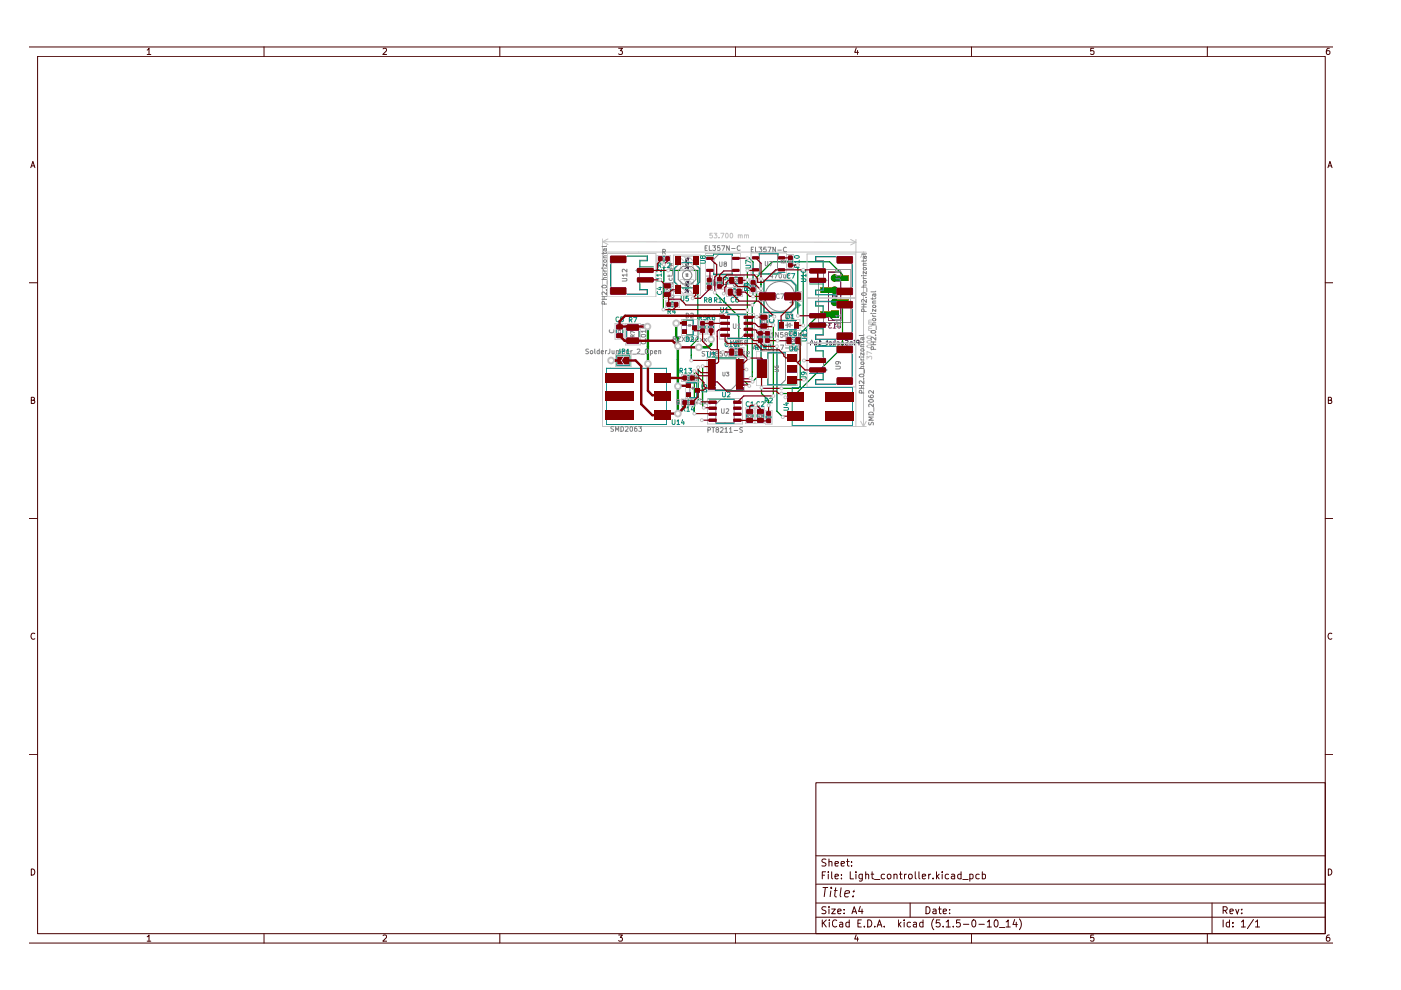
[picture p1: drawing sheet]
<svg xmlns="http://www.w3.org/2000/svg" width="297mm" height="210mm" viewBox="0 0 297 210" stroke-linecap="round" stroke-linejoin="round" font-family="sans-serif">
<g fill="none" stroke="#480000" stroke-width=".21">
<path d="M6.3 10h276.3M8 11.9h273v186.1h-273zM31.2 10.6l.4-.4v1.3M31.2 11.5h.8M56 10v1.9M81.2 10.4l.5-.2 .3 .4-.8 .9h.8M106 10v1.9M131.2 10.2h.8l-.5 .5 .4 .1v.6l-.2 .1-.5-.1M156 10v1.9M181.5 10.2l-.3 .9h.8M181.8 10.7v.8M206 10v1.9"/>
<path d="M231.9 10.2h-.6l-.1 .6h.6l.1 .6-.2 .1-.5-.1M256 10v1.9M281.8 10.2h-.2a.83 .83 0 0 0-.1 1.3l.4-.1 .1-.4-.3-.3-.5 .3M6.5 35.5l.5-1.3 .4 1.3M6.7 35.2h.6M281.5 35.5l.5-1.3 .4 1.3M281.7 35.2h.6M6.3 60h1.7M281 60h1.6M6.6 84.9l.6-.1v-.4l-.6-.2v1.3h.5l.3-.4-.3-.2M281.6 84.9l.6-.1v-.4l-.6-.2v1.3h.5l.3-.4-.3-.2M6.3 110h1.7"/>
<path d="M281 110h1.6M7.4 134.4a.58 .58 0 0 0-.8 .5 .58 .58 0 0 0 .8 .5M282.4 134.4a.58 .58 0 0 0-.8 .5 .58 .58 0 0 0 .8 .5M6.3 159.9h1.7M281 159.9h1.6M173 166h108v32h-108zM6.3 200h276.3M6.6 184.2a.65 .65 0 0 1 .8 .7 .65 .65 0 0 1-.8 .6zM31.2 198.6l.4-.4v1.3M31.2 199.5h.8M56 198v2M81.2 198.4l.5-.2 .3 .4-.8 .9h.8"/>
<path d="M106 198v2M131.2 198.2h.8l-.5 .5 .4 .2v.5l-.2 .1-.5-.1M156 198v2M173 194.5h108M173 191.5h108M173 187.5h108M173 181.5h108M174.3 195v1.5M174.3 185.6h.5M174.4 188.2h1.2M174.6 195.7l.6 .8M175 188.2l-.3 2"/>
<path d="M175 184.8h-.7v1.5M175.1 192.3l-.5-.1-.3 .2v.4l.7 .3 .1 .4-.3 .2h-.5M175.1 182.2l-.5-.1-.3 .2v.4l.7 .3 .1 .4-.3 .2h-.5M175.2 195l-.9 .9M175.6 184.8v.2M175.6 185.3v1M175.8 192.2v.2M175.8 182.8l.2-.2 .3 .1 .1 .9M175.8 182.1v1.5M175.8 192.7v1M175.8 195v.2M175.8 195.5v1"/>
<path d="M176.2 188.8l-.2 1.4M176.2 188.2v.2M176.3 192.7h.8l-.8 1h.8M176.3 184.8v1.3l.2 .2M176.8 188.8h.8M177 185.8l.8-.1-.1-.3-.4-.1-.3 .3 .1 .7h.6M177 183.1l.8-.1-.1-.3-.4-.1-.3 .2 .1 .8h.6M177.2 188.2l-.2 1.7v.2l.4 .1M177.4 195.2a.71 .71 0 0 0-1 .5 .71 .71 0 0 0 .7 .8l.3-.1M177.6 193.2l.7-.1v-.3l-.5-.1-.2 .2 .1 .8h.6M178 195.6h.6l.1 .9M178.3 188.2l-.2 1.7 .3 .3"/>
<path d="M178.3 183.1l.7-.1v-.3l-.4-.1-.3 .2 .1 .8h.6M178.4 186.2v.1M178.4 185.4v.2M178.7 195.9l-.5 .1-.2 .2 .2 .3h.5M179 193.6v.1M179 192.8v.1M179.1 189.5l1-.2v-.4h-.8l-.2 1 .2 .3 .6-.1M179.5 182.6h.6M179.7 182.1v1.3l.4 .2M180.1 195.6l-.5-.1-.3 .3 .1 .6 .2 .1h.5M180.1 195v1.5M180.3 184.8v1.5h.7"/>
<path d="M180.5 183.5v.1M180.5 182.7v.1M180.6 193.7l.5-1.5 .5 1.5M180.8 193.3h.7M180.9 190l-.1 .2M181 188.9v.2M181.5 184.8v.2M181.5 185.3v1M181.5 198.2l-.3 .9h.8M181.8 198.7v.8M181.9 195.8h.5M182.4 192.2l-.4 1h1"/>
<path d="M182.6 195h-.7v1.5h.7M182.8 192.7v1M182.8 185.3v1.4l-.6 .1M182.8 185.4l-.4-.1-.3 .3 .2 .7h.5M183.3 196.4v.1M183.5 185.5l.6-.1 .1 .9M183.5 184.8v1.5M184 195a.76 .76 0 0 1 .8 .8 .76 .76 0 0 1-.8 .7zM184.7 185.3h.6M184.9 184.8v1.3l.4 .2M185.4 186.5h1.2M185.5 196.4v.1"/>
<path d="M186 196.5l.5-1.5 .5 1.5M186.1 196.1h.7M187.5 196.4v.1M187.5 185.4l-.4-.1-.3 .3 .2 .7h.5M188.2 185.5l.2-.2 .4 .2 .1 .5-.3 .3-.4-.1zM189.5 185.5l.6-.1 .1 .9M189.5 185.3v1M190.5 195v1.5M190.6 196l.4 .5M190.7 185.3h.6M190.9 184.8v1.3l.4 .2M191 195.5l-.5 .6"/>
<path d="M191.7 195v.2M191.7 195.5v1M191.8 185.3v1M192.2 185.3l-.4 .3M192.7 185.5l.2-.2 .4 .2 .1 .5-.1 .3h-.4l-.2-.1zM193 191.5v3M193.1 195.6l-.5-.1-.3 .3 .1 .6 .2 .1h.5M193.7 195.6h.6v.9M194 184.8v1.3l.3 .2M194.3 195.9l-.5 .1-.2 .2 .2 .3h.5M194.8 184.8v1.3l.2 .2M195.5 185.8l.8-.1-.1-.3-.4-.1-.3 .3 .1 .7h.6"/>
<path d="M195.7 195.6l-.4-.1-.3 .3v.6l.3 .1h.4M195.7 195v1.5M196.3 192.2a.75 .75 0 0 1 .9 .8 .75 .75 0 0 1-.9 .7zM196.9 185.3v1M197.3 185.3l-.4 .3M197.8 192.8h.6l.1 .9M197.8 186.2v.1M198 194.8a1.67 1.67 0 0 0 0 2.3M198.5 193.1l-.5 .1a.3 .3 0 0 0-.2 .5h.7M198.6 184.8v1.5M198.7 185.8l.4 .5M199 192.7h.5"/>
<path d="M199.1 185.3l-.5 .6M199.2 192.2v1.3l.3 .2M199.3 195h-.7l-.1 .8 .2-.2 .5 .1 .1 .2v.5l-.3 .1-.5-.1M199.8 184.8v.2M199.8 185.3v1M200 193.2l.7-.1-.1-.3-.4-.1-.2 .2v.8h.6M200 196.4v.1M200.6 195.5l.5-.5v1.5M200.6 196.5h.9M201.1 185.4l-.4-.1-.3 .3 .1 .7h.6M201.3 193.6v.1M201.3 192.8v.1"/>
<path d="M201.8 185.4h.5l.1 .9M202.1 196.4v.1M202.4 185.7l-.5 .1-.2 .2 .2 .3h.5M203.5 195h-.7v.8l.2-.2 .5 .1 .1 .2-.1 .5-.2 .1-.5-.1M203.8 185.4l-.5-.1-.3 .3 .2 .7h.6M203.8 184.8v1.5M204.1 186.5h1.2M204.3 196h1.1M205.6 185.4l.4-.1 .3 .3-.1 .7h-.6M205.6 185.3v1.5M206 198v2M206.3 195.1l.1-.1a.81 .81 0 0 1 .5 .8 .81 .81 0 0 1-.5 .7 1.01 1.01 0 0 1-.1-1.4z"/>
<path d="M207.5 196h1.2M207.6 185.4l-.4-.1-.3 .3 .1 .7h.6M208.3 185.4l.4-.1 .3 .3-.2 .7h-.5M208.3 184.8v1.5M209.3 195.5l.5-.5v1.5M209.3 196.5h.9M210.9 195.2l.2-.2a.81 .81 0 0 1 .5 .8 .81 .81 0 0 1-.5 .7l-.2-.1-.1-.4zM211.9 196.7h1.2M213.3 195.5l.5-.5v1.5M213.3 196.5h.9M215.1 195l-.3 1h.9M215.5 195.5v1"/>
<path d="M216.1 194.8a1.74 1.74 0 0 1 0 2.3M231.9 198.2h-.6l-.1 .7 .2-.2 .4 .1 .1 .6-.2 .1-.5-.1M256 198v2M257 191.5v6.5M259.3 193l.7-.1 .2-.2-.1-.3-.8-.2v1.5M259.3 195v1.5M259.7 193l.5 .7M260.7 195.6l-.4-.1-.3 .3 .1 .7h.6M260.7 195v1.5M260.8 193.2l.7-.1-.1-.3-.4-.1-.2 .2v.8h.6M261.4 196.4v.1M261.4 195.6v.2"/>
<path d="M262 192.7l.3 1 .4-1M263.2 195.5l.4-.5v1.5M263.2 196.5h.8M263.3 193.6v.1M263.3 192.8v.1M265.8 195l-1.3 1.9M266.2 195.5l.4-.5v1.5M266.2 196.5h.8M281.6 184.2a.65 .65 0 0 1 .8 .7 .65 .65 0 0 1-.8 .6zM281.8 198.2h-.2a.83 .83 0 0 0-.1 1.3l.4-.1 .1-.4-.3-.3-.4 .1-.1 .2"/>
</g>
<g fill="none" stroke="#000084" stroke-width=".21">
<path d="M175.7 57.7h2.5v10.2h-1.6l-.9-1zM178.2 58.7h1.3v.6h-1.3M171.9 72.5v.7M172.1 72.1l.2 .7h-.6M172.7 72.5l.5 .7M173.2 72.5l-.5 .7M173.5 73.2h.6M174.1 72.4l-.3-.3v1.1M174.3 73.2h.7M175.1 72.5h.4M175.4 72.1v.9l-.3 .2M175.7 66.3h-1.3v.6h1.3"/>
<path d="M175.7 61.2h-1.3v.6h1.3M176.3 72.8l-.5-.1 .1-.2h.2l.2 .1-.1 .5h-.3M176.5 62.7h1l-.3 .3M176.5 62.5v.5M176.6 62.1l-.1-.4 .2-.2 .3 .1 .1 .2 .4-.3v.6M176.7 72.5l.3 .4M176.9 72.8l-.2 .4M177 72.1v1.1M177.5 72.5h.3l.2 .2-.1 .4h-.4M177.5 63.5h-.8l-.2 .2 .2 .3h.8M178.2 63.7h1.3v.7h-1.3M178.4 72.5h.3l.1 .2v.3l-.1 .2-.4-.2z"/>
<path d="M179.2 72.2h.5l.1 .3a.44 .44 0 0 0-.5 .6h.5M180.7 72.6l-.4-.1-.1 .7M180.7 72.5v.7M181.1 72.1v.2M181.1 72.5v.7M182.1 72.7l-.4-.1-.1-.3 .1-.2h.4v1.1"/>
</g>
<path d="M173.5 57.2h6.9v11.2h-6.9z" fill="none" stroke="#848484" stroke-width=".21"/>
<path d="M178.3 58.2v-.5h-2.7v3.1M178.3 59.7v3.6M175.6 62.3v3.5M176.3 68.5h-.6l.3 .4-.3 .1v.5h.6M176.6 69.6h.6M177.2 68.8l-.3-.3v1.1M177.6 68.5v.9l.2 .2 .4-.2v-.9M178.3 64.8v3.1h-2.7v-.5h-1.5" fill="none" stroke="#840084" stroke-width=".21"/>
<g fill="#00c2c2">
<path d="M177.4 63.6h2.5v1h-2.5z"/>
<path d="M174.1 61h2.5v1h-2.5z"/>
<path d="M177.4 58.5h2.5v1h-2.5z"/>
<path d="M174.1 66.1h2.5v1h-2.5z"/>
<path d="M176.2 65.8h1.5v1.5h-1.5z"/>
<circle cx="177" cy="61.5" r=".75"/>
<circle cx="177" cy="64.1" r=".75"/>
<circle cx="177" cy="58.9" r=".75"/>
</g>
<g fill="#848400">
<path d="M177.3 63.5h2.6v1.1h-2.6z"/>
<path d="M174 61h2.6v1.1h-2.6z"/>
<path d="M177.3 58.4h2.6v1.1h-2.6z"/>
<path d="M174 66h2.6v1.2h-2.6z"/>
<path d="M176.2 65.8h1.6v1.6h-1.6z"/>
<circle cx="177" cy="61.5" r=".81"/>
<circle cx="177" cy="64.1" r=".81"/>
<circle cx="177" cy="58.9" r=".81"/>
</g>
<path d="M147.2 78.7v8.7M148 77.9v7.1M149 77.6v8.6M147.2 87.7h.1" fill="none" stroke="#008400" stroke-width=".25"/>
<path d="M143.7 77.3v4.6" fill="none" stroke="#008400" stroke-width=".51"/>
<circle cx="143.7" cy="87.7" r=".25" fill="#008400"/>
<path d="M143.7 71.7v5.6M148.2 73.6h1.3M143.7 81.9v5.8" fill="none" stroke="#008400" stroke-width=".51"/>
<path d="M146.6 75.3h.1M148 71.9l-1.4 1.4v3.1M159.5 64.7h.1M159.5 64.7v15.1l-.3 .3M164.4 67l-.2 .1M164.7 73.4v13.8l1.3 1.2M166 88.4h.1" fill="none" stroke="#008400" stroke-width=".25"/>
<circle cx="148.2" cy="73.6" r=".25" fill="#008400"/>
<path d="M143.4 68.5v2.8l.3 .4M150.4 73.4h.1M150.8 71.9v1.2l-.6 .5h-.7" fill="none" stroke="#008400" stroke-width=".51"/>
<g fill="none" stroke="#008400" stroke-width=".25">
<path d="M140.8 56.1l-.1 9.5M141.7 57.3h6.3v14.6M158.5 54.7h.1M158.5 57.3h.1M158.5 57.3v8.4M158.5 54.7h.4M158.9 54.7h.1M158.9 54.7l.8 .8v7.3M161.4 59.1v20l-1.8 1.8M169.1 56.8h.1M169.1 56.2l.1 10.8M170.3 57.2v11.8"/>
<path d="M178.1 59h.5v-.8l-2.7-2.7h-12.2l-3.3 3.3v5l-.9 .9M140.7 65.6h.1M151.6 62l5.1 5.1v12.6l2.2 2.1M158.5 75.3h.1M158.5 66v9.6l.2 .3M158.7 75.9h.1M164 68.9h.1M164 68.9v15M169.2 67h.1M170.3 69h.1M175.3 66.6h-1.5l-4.1 4.1v11.2l-.4 .4h-3.6M178.6 64.1v9.5l-9.8 9.8h-3.1"/>
<path d="M148 85l.2 .2M148.2 85.2h.1M149 85.5v.7l.2 .2M149.2 86.4h.1M161.5 82.2v1.2l1.5 1.5v1M163 85.9h.1M164 83.9h.1M165.7 82.3h.1M165.7 83.4h.1"/>
</g>
<circle cx="143.4" cy="68.5" r=".25" fill="#008400"/>
<path d="M137.3 69.2l.1 7.9" fill="none" stroke="#008400" stroke-width=".51"/>
<g fill="#008400">
<path d="M177.4 63.6h2.5v1h-2.5z"/>
<path d="M174.1 61h2.5v1h-2.5z"/>
<path d="M177.4 58.5h2.5v1h-2.5z"/>
<path d="M174.1 66.1h2.5v1h-2.5z"/>
<path d="M176.2 65.8h1.5v1.5h-1.5z"/>
<circle cx="177" cy="61.5" r=".75"/>
<circle cx="177" cy="64.1" r=".75"/>
<circle cx="177" cy="58.9" r=".75"/>
</g>
<g fill="none" stroke="#000084" stroke-width=".21">
<path d="M145.4 56.8l.2 .1M145.4 56.3l.2 .1M145.4 60h.2M145.4 55h.2M145.4 56h.2M145.4 55.8h.2l-.2 .1M145.5 55.5h.1M145.4 55.6h.1M145.4 59.9h.2M145.4 55.5h.2M145.4 54.9l.1 .1M145.4 59.8h.2"/>
<path d="M145.4 56.6l.2 .1zM145.4 55.1h.2M145.4 54.8l.2 .1M145.5 55.3l-.1 .1M145.5 56.3v.1M145.6 56.2h.1M145.6 55.6h-.2M145.6 54.9l-.1 .1M145.8 59.8l.2 .1M145.8 59.6h.2M145.8 56.8h.2M145.8 56.6h.2"/>
<path d="M145.8 55.7h.2l-.2 .1M145.8 55l.2 .1zM145.8 54.8l.2 .1M145.8 54.6h.2M145.8 55.6v.1M145.8 57.1h.2M145.8 56.9l.1 .2M145.8 55.6h.2M145.8 55.9l.2 .1-.2 .1zM145.8 54.7h.1M145.8 56.6v.1M145.8 56.8v.1"/>
<path d="M145.8 59.7h.1M145.9 56.5l-.1-.1 .2 .1M145.9 56.1v.2M146 55.2v.2l-.2-.2v.2M146 56.9l-.2 .1M145.4 61.8l.2 .1M145.4 61.3l.2 .1M145.4 61v.1l.2-.1M145.4 60.8h.2l-.2 .1M145.4 60.4l.2 .1M145.4 60.5v.1M145.4 61.6l.2 .1z"/>
<path d="M145.4 60.1h.2M145.5 60.3l-.1 .1M145.5 61.3v.1M145.6 61.2h.1M145.6 60.5l-.2 .1M145.8 61.8h.2M145.8 61.6h.2M145.8 61h.2zM145.8 60.7l.2 .1h-.2M145.8 60l.2 .1zM145.8 62.1h.2M145.8 61.9l.1 .2"/>
<path d="M145.8 60.5v.2M145.8 60.6h.2M145.8 61.6v.1M145.8 61.8v.1M145.9 61.5l-.1-.1 .2 .1M145.9 61.2v.1M146 60.2v.2l-.2-.2v.2M146 61.9l-.2 .1"/>
</g>
<g fill="none" stroke="#c2c2c2" stroke-width=".21">
<path d="M127.8 53.3v37.1h53.7v-37h-53.7M127.8 51.3l53.7 .1M127.8 50.7v2.7M127.8 51.3l1.1 .5M128.9 53.7h10.2v9.2h-10.2zM128.9 50.7l-1.1 .6M139.3 54.1h2.9v1.5h-2.9zM140.5 59.9h1.9v3.3h-1.9zM142.8 54.1h5.7v8.5h-5.7zM144.4 54.3h2.6v3h-2.6zM144.4 59.3h2.6v3h-2.6zM144.4 54.7l2.6 2.6"/>
<path d="M144.4 55.7l1.6 1.6M144.4 59.7l2.6 2.6M144.4 56.7l.6 .6M145 54.3l2 2M145 59.3l2 2M146 54.3l1 1.1M146 59.3l1 1M149.5 53.7h7.5v4.6h-7.5zM149.6 58.7h1.5v2.9h-1.5zM151 49.5h-.5v.4h.5v.4h-.5M151.4 49.5h.6l-.3 .3 .3 .1-.1 .5-.5-.1M151.8 58.5h1.5v2.9h-1.5z"/>
<path d="M152.4 50.3v.2M152.8 49.5h.7l-.5 1M153.9 49.5h.2a.48 .48 0 0 1 .3 .5 .48 .48 0 0 1-.4 .4l-.2-.3zM154.4 58.5h3.3v1.9h-3.3zM154.9 49.5h.1a.48 .48 0 0 1 .4 .5 .48 .48 0 0 1-.5 .4l-.1-.3zM156.5 49.9l.4-.1 .1 .7M156.5 49.8v.7M157 49.9l.3-.1 .1 .7M157.9 49.9l.4-.1v.7M157.9 49.8v.7M158.3 49.9l.4-.1v.7M158.9 59.2h1.5v2.9h-1.5z"/>
<path d="M159.2 53.6h7.5v4.7h-7.5zM161.8 59.3h6l1.1 1.1v1.4h1.2v2.1h-1.2v1.3l-1.1 1.2h-6v-2.5h-1.1v-2.1h1.1zM166.8 54h1.5v2.9h-1.5zM171.1 53.8h10.2v9.2h-10.2zM180.4 50.8l1.1 .6M181.5 50.8v2.7h2.2M181.5 51.4l-1.1 .5M183.1 53.5v37M183.1 53.5l.6 1.1M183.1 53.5l-.6 1.1M130.4 68.6h1.9v3.3h-1.9zM130.5 75.2h3.3v2.5h-3.3z"/>
<path d="M132.6 68.6h3.1v4.5h-3.1zM141.1 63.8h2.9v1.5h-2.9zM144.4 60.7l1.6 1.6M144.4 61.7l.6 .6M144.5 79.4h2.9v1.5h-2.9zM144.5 67.7h3.4v3.5h-3.4zM148.2 67.9h1.5v2.9h-1.5zM149.9 75.8h7.9v7.1h-7.9zM150 67.9h1.5v2.9h-1.5zM152.5 66.5h7.4v5.4h-7.4zM154.1 61h3.3v1.9h-3.3zM154.4 73.7h3.3v1.9h-3.3z"/>
<path d="M160.3 74.6h8.8v7.2h-8.8zM160.5 70h2.9v2.9h-2.9zM161 66.5h1.9v3.4h-1.9zM161.9 70v2.9M162 70v2.9M164.9 67.8h4.7v2.3h-4.7zM166.5 71.3h3.4v1.9h-3.4zM171.1 63.3h10.2v9.2h-10.2zM171.1 72.8h10.2v9.2h-10.2zM183.8 76.1v-.6l.4 .4 .1-.3h.4v.5M183.9 73.3a.49 .49 0 0 1 .5-.2 .49 .49 0 0 1 .4 .5 .49 .49 0 0 1-.6 .2 .49 .49 0 0 1-.3-.5zM183.9 72.3a.49 .49 0 0 1 .5-.2 .49 .49 0 0 1 .4 .5 .49 .49 0 0 1-.6 .2 .49 .49 0 0 1-.3-.5z"/>
<path d="M183.9 71.4a.49 .49 0 0 1 .5-.2 .49 .49 0 0 1 .4 .5 .49 .49 0 0 1-.6 .2 .49 .49 0 0 1-.3-.5zM184.2 70.1h.6M184.2 68.7h.6M184.7 74.1h.1M184.8 75l-1-.5v.7M184.8 69.6l-.6 .1v.4M184.8 69.2h-.6l.1 .4M184.8 68.3h-.6v.4M184.8 67.8l-.6 .1 .1 .4M144.5 84.6h2.9v1.5h-2.9zM145.3 81h3.4v3.5h-3.4zM150 84.5h7.4v5.4h-7.4z"/>
<path d="M158 86.5h1.9v3.4h-1.9zM160.3 86.5h1.9v3.4h-1.9zM162.2 87h1.5v2.9h-1.5zM181.5 90.5h2.2M182.5 89.3l.6 1.2M183.7 89.3l-.6 1.2"/>
</g>
<g fill="none" stroke="#848484" stroke-width=".21">
<path d="M127.6 56.8h.1M127.6 59.3h1M128 57.2l.2 .3M128 54.7h.6M128 57.5h.6M128 56.8h.6M128 53.5v.4M128 58l.5-.1 .1 .4-.4 .1-.2-.2zM128 55.1h.5v.5h-.5zM128.2 52.8l.2 .4 .2-.1v-.3M128.6 58.9h-.6v.4M128.6 56v.5l-.6-.5v.5"/>
<path d="M128.6 54.2l-.6 .1v.4M128.6 53.5l-.1 .3h-.9M128.6 52.8h-.6v.4M128.6 52.1l-.1 .2h-.9M128.7 59.5v.8M129.6 54.4h7.6v.8h-1.6v6.3h1.6v.8h-7.6zM131.9 59h.8l.2 .2-.2 .4h-.8M132.9 58.3h-1l.3 .3M132.9 57.1v.6l-.7-.6-.3 .2 .1 .3M132.9 58v.6M135.6 56.8l-.7 .5 .7 .5M140 54.4h1.6v.8h-1.6z"/>
<path d="M140.3 54.8h.2v-.1l-.2-.1v.4M140.4 54.8l.1 .2M140.5 53.4l.5-.1v-.3l-.5-.1v1M140.7 54.7l.1-.1v.4M140.7 55h.2M140.7 53.4l.4 .5M141 54.7h.3l-.3 .3h.3M141.8 55.7l.7 .2-.5 .2 .5 .2-.7 .2M141.8 58.3v.4M141.9 59l-.1 .3 .2 .1 .5-.1v-.3M141.9 56.9l-.1 .2 .2 .2 .2-.4h.3v.4M142.1 59.9l.2 .5 .2-.2v-.3"/>
<path d="M142.5 59.9h-.6v.4M142.5 58.3l-.1 .2h-.9M142.6 57.5v.7M144.3 55.7h2.8l1.2 1.2v2.8l-1.2 1.2h-2.8l-1.2-1.2v-2.8zM144.7 56.5h1.9l.9 .9v1.9l-.9 .9h-1.9l-.9-.9v-1.9zM145.4 58.4l.4 .1v.2h-.4M145.4 58v.2l.2 .1v-.2l.2-.1v.3M149.5 52.6h.3M150 52.1h-.5v1h.5M150 59.3h.8v1.6h-.8zM150.3 59.9h.2l-.1 .2-.2-.2v.1h.1M150.4 52.1v1h.5"/>
<path d="M150.6 59.7h1M150.6 59.2l.6 .5M151.1 52.1h.6l-.3 .4 .3 .1v.4h-.6M151.4 54.9l.9-.9h2.9v4.1h-3.8zM151.6 59.2l-.6 .4M152.2 59.1h.8v1.6h-.8zM152.3 59.8l-.5 .4M152.6 55.5v.8l.1 .2 .4-.2v-.8M152.6 52.1h-.4l-.1 .5 .5-.1v.5h-.5M152.7 59.9h-.4l.2 .2M152.7 59.6h-.4l.2 .1M152.7 59.4v.3"/>
<path d="M152.7 59.8v.3M153 52.1h.7l-.5 1M153.7 55.9l-.2-.1 .2-.3 .3 .1v.2a.36 .36 0 0 0-.4 .2 .36 .36 0 0 0 .1 .5 .29 .29 0 0 0 .3-.2 .29 .29 0 0 0-.2-.4M154.6 52.1v1l-.5-1v1M155.1 58.8h2v1.2h-2zM155.1 52.7h.8M156 59.2a.24 .24 0 0 0-.3 .2 .24 .24 0 0 0 .3 .2M156.1 59.8a.44 .44 0 0 0-.6 .5 .44 .44 0 0 0 .6 .4M156.5 59.4l-.3 .1v-.3l.3 .1-.1 .3-.2 .1M156.9 52.2a.45 .45 0 0 0-.6 .4 .45 .45 0 0 0 .6 .4M159.3 59.8h.8v1.6h-.8zM159.3 52.9h.3"/>
<path d="M159.8 52.4h-.5v1h.5M160.2 52.4v1h.5M160.9 52.4h.6l-.3 .4 .3 .1v.4h-.6M161.1 53.9h3.8v3.1l-1 1h-2.8zM162.1 59.5h5.6l1 1v4.7l-1 .9h-5.6zM162.3 55.4v.8l.1 .2 .4-.2v-.8M162.4 52.4h-.4l-.1 .5 .5-.1v.5h-.5M162.8 52.4h.7l-.5 1M163.2 55.4h.6l-.4 1M163.5 57.9l-.3 .7h.7M163.7 58.3v.7M164.2 57.9h.6l-.4 1.1"/>
<path d="M164.4 52.4v1l-.5-1v1M164.9 53h.8M165.3 58l.1-.1a.48 .48 0 0 1 .4 .6 .48 .48 0 0 1-.5 .4l-.1-.3zM166.1 55.7v-.5h-.4l-.1 .5h1M166.1 58.3l.1 .6h.4M166.6 58.3v.7M166.6 55.1l-.5 .4M166.7 52.5a.45 .45 0 0 0-.6 .4 .45 .45 0 0 0 .6 .4M167.1 58.4h.3M167.2 54.6h.8v1.6h-.8zM167.4 55l.4 .1-.3 .1zM167.5 57.9h-.4v1.1"/>
<path d="M167.6 55.9l-.2-.2v.2h.4M167.8 55.4h-.4l.1 .2M167.8 55.3v.3M167.8 55.7l-.2 .1M173 54.5h7.6v7.9h-7.6v-.8h1.6v-6.3h-1.6zM174.6 58.9l.7 .5-.7 .5M177.2 59.1h.8l.2 .2-.2 .4h-.8M177.2 57.3a.49 .49 0 0 1 .6-.2 .49 .49 0 0 1 .3 .5 .49 .49 0 0 1-.5 .2 .49 .49 0 0 1-.4-.5zM178.2 58.4h-1l.3 .3M178.2 58.1v.6M182.7 58.5h.1M183 58.8l.2 .3"/>
<path d="M183 56.3h.7M183 59.1h.7M183 58.5h.7M183 55.1v.4M183.1 59.6l.4-.1 .2 .2-.1 .2-.5 .1zM183.1 56.7h.5v.4l-.5 .1zM183.3 54.4l.1 .4h.2v-.4M183.7 57.5v.6l-.7-.6v.6M183.7 55.8l-.6 .1v.4M183.7 55.1l-.2 .3h-.8M183.7 54.4h-.6v.4M183.7 53.7l-.2 .2h-.8"/>
<path d="M124.8 74.1h-.6a.44 .44 0 0 0 .5 .5v.4h-.5M125.2 74.4h.4v.6l-.4-.1zM126.1 74v.9l.1 .1M127.1 74.4l-.3-.1-.2 .2 .1 .5h.4M127.1 74v1M127.5 74.7l.5-.1-.2-.3-.3 .1v.5l.1 .1h.3M127.6 63.5h1M127.6 62.9h1M127.7 60.6a.47 .47 0 0 1 .5-.2 .47 .47 0 0 1 .3 .5 .49 .49 0 0 1-.5 .2 .49 .49 0 0 1-.3-.5zM128.1 62.9v.6M128.2 64.5l-.1-.5h-.4l-.1 .5h1M128.4 74.3v.7"/>
<path d="M128.5 61.5h.1M128.6 61.9v.6l-.7-.6-.3 .2 .1 .4M128.7 74.3l-.3 .2M129.3 69.9a.44 .44 0 0 0 .4 .7 .44 .44 0 0 0 .4-.7M129.3 74v.7l-.2 .3h-.2M129.8 74.3v.7l.4-.1M130.2 74.3v.7M130.7 74.4h.4v.6M130.7 74.3v.7M130.8 69.2h1.2v2h-1.2zM131.1 69.9v.2h.2v-.2h.3l-.1 .2M131.1 74.5l.1-.2 .3 .1v.6"/>
<path d="M131.1 70.3a.22 .22 0 0 0 .2 .3 .22 .22 0 0 0 .2-.3M132 74.4l.3-.1 .2 .2-.1 .5h-.4M132 74.3v1M132.9 74.7l.4-.1v-.2l-.3-.1-.1 .2v.5h.4M132.9 69.2h2.5v3.2h-2.5zM133.8 74.3v.7M134.1 74.3l-.3 .2M134.1 71.4v-.3l-.3-.1-.1 .4h.8M134.1 75.1h.8M134.5 70.5l-.8-.3v.5M134.5 71l-.4 .2M135.1 74.1l.4-.1 .2 .3-.6 .7h.6"/>
<path d="M135.9 75.1h.7M135.9 72.5a.5 .5 0 0 1 .6-.2 .5 .5 0 0 1 .4 .5 .5 .5 0 0 1-.6 .2 .5 .5 0 0 1-.4-.5zM135.9 71a.49 .49 0 0 1 .6-.2 .49 .49 0 0 1 .4 .5 .49 .49 0 0 1-.6 .2 .49 .49 0 0 1-.4-.5zM136.8 71.9h.1M136.9 74.1l.1-.1 .4 .1 .1 .6-.2 .3-.4-.1zM136.9 70.2h-1l.3 .3M136.9 68.8v.2h-.2a.42 .42 0 0 0-.6-.2 .42 .42 0 0 0 0 .7 .42 .42 0 0 0 .6-.2h.2v.3M136.9 69.9v.6M137.9 74.4l.3-.1 .2 .2-.1 .5h-.4M137.9 74.3v1M138.8 74.7l.4-.1v-.2l-.3-.1-.1 .2v.5h.4M139.7 74.4h.3l.1 .6"/>
<path d="M139.7 74.3v.7M140.9 60.5h1.2v2h-1.2zM141.2 61.6a.22 .22 0 0 0 .2 .3 .22 .22 0 0 0 .2-.3M141.4 61.2h.3M141.5 61.1v.3l-.3-.1M141.8 64.1h1.6v.8h-1.6zM141.8 60.6v.4M142.3 64.5l.2-.1-.2-.1v.4M142.3 63.1l.5-.1v-.3l-.5-.1v1M142.4 64.5l.1 .2M142.5 60.6l-.1 .3h-.9M142.5 63.1l.4 .5"/>
<path d="M142.7 61.2a.44 .44 0 0 0 .4 .7 .44 .44 0 0 0 .4-.7M142.7 71.9l.5-.1v-.3l-.5-.1v1h.4l.2-.3-.2-.2M142.8 64.3l-.1 .3h.2M142.8 64.5v.2M143.6 71.4h.7l-.7 1h.7M144.6 71.4l.7 1M145.1 79.7h1.6v.8h-1.6zM145.3 71.4l-.7 1M145.5 66.4a.5 .5 0 0 1 .6 .5 .5 .5 0 0 1-.6 .5zM145.5 67.9h1.4v3.1h-1.4zM145.8 71.8l-.2-.2 .2-.2 .3 .1v.2a.39 .39 0 0 0-.4 .2 .39 .39 0 0 0 0 .5l.4-.1 .1-.3-.2-.2M145.8 69h.3"/>
<path d="M146.1 68.8l.3 .2-.3 .2zM146.2 79.9h.3l-.2 .2 .1 .2h-.2M146.2 79.7a.5 .5 0 0 1 .6 .5 .5 .5 0 0 1-.6 .5zM146.4 69h.2M146.4 68.8v.4M146.4 66.5l.4-.1 .2 .3-.6 .7h.6M146.8 71.4l-.3 .7h.7M147 71.7v.7M147.1 79.7h.7l-.4 .4 .3 .1v.4h-.6M147.5 69.6v-.5h-.5v.5h1M148 69l-.5 .4M148.1 71.5a.45 .45 0 0 0-.6 .4 .45 .45 0 0 0 .6 .4"/>
<path d="M148.5 71.7l.5 .7M148.6 68.5h.8v1.6h-.8zM148.7 69.1v.1l.2 .1v-.2h.2v.2M149 69.6l-.2-.2-.1 .2h.5M149 71.7l-.5 .7M149.2 69.4l-.2 .1M149.3 71.7l.5 .7M149.3 69.6v-.5h-.5v.5h1M149.4 74.6h-.5v.3a.41 .41 0 0 1 .5 .5h-.5M149.7 74.5h.6M149.8 69l-.5 .4M149.8 71.7l-.5 .7"/>
<path d="M150 74.5v1M150.4 60.4l-.2-.2-.1 .2h.4M150.4 68.5h.8v1.6h-.8zM150.5 69.1l.4 .2v-.3l-.2 .1 .1 .2M150.5 60.2l-.1 .2M150.6 75.5v-1l.4 .7 .3-.7v1M150.8 69.6l-.2-.2-.1 .2h.5M151 69.4l-.2 .1M151.6 60.4h-1l.3 .3M151.6 60.2v.5M151.7 76.1h4.4v5.5l-1 1h-3.4zM151.8 60.4l-.1-.5h-.3l-.2 .5h1.1"/>
<path d="M151.9 74.9l-.2-.2 .4-.2 .2 .3-.6 .3 .2 .4 .4-.2-.2-.4M152.6 60.4l-.2-.2-.1 .2h.4M152.7 60.2l-.1 .1M153.2 74.6h-.5v.3a.41 .41 0 0 1 .5 .5h-.5M153.3 78.9v.7l.1 .1 .3-.1v-.7M153.7 74.6l.1-.1a.48 .48 0 0 1 .4 .5 .48 .48 0 0 1-.5 .4l-.1-.3zM154 78.9h.5l-.2 .3 .2 .2v.2h-.5M154.1 72.1v1.1h.4M154.3 66.7h3.9v4l-1 .9h-2.9zM154.7 74.6l.1-.1a.48 .48 0 0 1 .4 .5 .48 .48 0 0 1-.5 .4l-.1-.3zM154.8 61.3h2v1.2h-2zM154.9 73.2v-1.1l.3 .8 .3-.8v1.1"/>
<path d="M155.1 74h2v1.2h-2zM155.5 74.5h.6l-.3 .4 .2 .1 .1 .3-.2 .2-.4-.1M155.5 68.7v.8l.2 .1 .3-.1v-.8M155.7 61.7a.23 .23 0 0 0-.3 .2 .23 .23 0 0 0 .3 .2M155.7 74.4a.23 .23 0 0 0-.3 .2 .23 .23 0 0 0 .3 .2M155.9 72.1h.6l-.3 .4 .3 .1v.4l-.2 .2-.4-.1M155.9 74.5l.2-.1v.5M155.9 74.9h.3M156.1 61.7l-.2 .1v.3h.2v-.3l-.2 .2M156.4 60.7a.45 .45 0 0 0-.6 .4 .45 .45 0 0 0 .6 .4M156.4 72.5a.45 .45 0 0 0-.6 .5 .45 .45 0 0 0 .6 .4M156.4 74.5l.3-.1v.4h-.3z"/>
<path d="M156.5 69l.2-.3v.9M156.5 69.6h.5M156.5 75h.4M157 74.5h-.5v1M157.3 74.5h.6l-.3 .4 .3 .1v.4h-.6M157.4 72.1h-.4l-.1 .5 .4-.1 .2 .5-.2 .2-.4-.1M158.1 72.6l-.2-.3 .4-.2 .1 .3-.5 .4 .2 .4 .3-.2-.1-.4M158.2 60.9v-.5h-.4l-.1 .5h1M158.3 75h.5v-.4l-.5-.1v1M158.7 60.3l-.5 .4M159.6 74.2l.4-1 .3 1M159.6 60.3l.1 .2-.2 .1v-.3l.4 .2"/>
<path d="M159.7 60.9l-.2-.2v.2h.4M159.7 73.9h.5M159.9 60.7l-.2 .1M160.6 74.2v-1l.4 .7 .3-.7v1M160.8 70.6h.8v1.6h-.8zM161.2 71.7v-.5h-.4l-.1 .5h1M161.2 71.7l-.2-.2v.2h.4M161.4 67.2h1.2v2h-1.2zM161.4 71.3h-.4l.1 .1M161.4 71.5l-.2 .2M161.4 71.1v.3M161.7 71.2l-.5 .3"/>
<path d="M161.7 68.1v-.3l.2 .2v-.2h.2v.3M161.7 68.3a.22 .22 0 0 0 .2 .3 .22 .22 0 0 0 .2-.3M162.3 73.2h-.5v.3a.39 .39 0 0 1 .4 .2 .39 .39 0 0 1 0 .4h-.5M162.3 70.6h.8v1.6h-.8zM162.5 71.4v-.3l.2 .2 .2-.1v.2M162.7 73.4l.3-.2v1M162.7 74.2h.5M162.7 71.7v-.5h-.4l-.1 .5h1M162.7 71.7l-.1-.2-.1 .2h.4M162.9 74.8h3.7v5.7l-1 1h-2.7zM162.9 71.5l-.2 .2M163.2 67.9a.45 .45 0 0 0 .4 .6 .45 .45 0 0 0 .4-.6"/>
<path d="M163.2 71.2l-.5 .3M163.5 70.8l.3-.3v1M163.5 71.5h.5M163.6 73.4l.3-.2v1M163.6 74.2h.6M164.3 78.3h.6l.2 .2-.2 .3h-.6M164.3 77.6l.2 .4h.4l.2-.1-.1-.3h-.4v.3l.1 .1M164.6 73.4l.3-.2v1M164.6 74.2h.6M165 70.5v1l-.5-1v1M165.2 62.4a.45 .45 0 0 0-.6 .4 .45 .45 0 0 0 .6 .4M165.5 73.2h.6l-.4 1"/>
<path d="M165.5 62.3h.7l-.4 1M165.9 68.1h2.8v1.7h-2.8zM166 70.5h-.5v.5l.4-.1 .1 .4-.1 .2-.4-.1M166.5 68.9h.4M166.5 66.4a.5 .5 0 0 1 .6 .5 .5 .5 0 0 1-.6 .5zM166.5 73.8h.8M166.6 70.9l-.2-.2 .4-.2 .2 .2-.6 .4 .2 .4 .4-.2-.2-.4M166.9 68.4v1.1M166.9 68.9l.6-.4v.8zM167.2 71.6h2v1.2h-2zM167.4 70.8l.3-.3v1M167.4 71.5h.5"/>
<path d="M167.4 64.2h.7M167.5 66.7l.3-.3v1M167.5 67.4h.6M167.5 68.9h.5M167.7 63.9v.6M168.1 72a.23 .23 0 0 0-.3 .2 .23 .23 0 0 0 .3 .2M168.2 73.2h-.4l-.1 .4h.5v.5h-.5M168.4 72.2v-.2h.2v.1l-.3 .2 .1 .2 .2-.1-.1-.2M168.5 70.2a.44 .44 0 0 0-.6 .4 .44 .44 0 0 0 .6 .4M168.7 74.1v.1M168.9 70.9l-.2 .2h-.3v-.5l.3-.1 .2 .2-.1 .7-.4 .1M169.2 73.2h.2a.49 .49 0 0 1 .3 .5 .49 .49 0 0 1-.4 .4l-.1-.3z"/>
<path d="M169.3 70.5v1M169.3 71h.6M169.9 70.5v1M170.3 70.5l.2 1 .2-.7 .2 .7 .2-1M173 64h7.6v7.9h-7.6v-.8h1.6v-6.3h-1.6zM173 73.5h7.6v7.9h-7.6v-.8h1.6v-6.3h-1.6zM174.6 77.9l.7 .5-.7 .5M174.6 68.4l.7 .5-.7 .5M177.2 77.6h.8l.2 .2-.2 .4h-.8M177.2 68.6h.8l.2 .2-.2 .4h-.8M177.6 76.6l.2 .2-.1 .3-.4 .1-.1-.4 .2-.2 .7 .2 .1 .3M178.2 67.9h-1l.3 .3"/>
<path d="M178.2 67h-1l.3 .2M178.2 66.7v.5M178.2 67.6v.6M182.2 75.7h.1M182.2 78.1h1M182.3 79.4a.48 .48 0 0 1 .5-.1 .48 .48 0 0 1 .3 .4 .49 .49 0 0 1-.5 .3 .49 .49 0 0 1-.4-.5zM182.5 76l.2 .3M182.5 76.3h.7M182.5 75.7h.7M182.5 73.5h.7M182.5 72.4v.3M182.6 74h.5v.4h-.5z"/>
<path d="M182.6 76.8h.5v.4h-.5zM182.7 65.1h1M182.7 64.5h1M182.7 60.9h1M182.7 71.6l.2 .5 .3-.2-.1-.3M182.8 62.2a.49 .49 0 0 1 .5-.2 .49 .49 0 0 1 .3 .5 .49 .49 0 0 1-.5 .2 .49 .49 0 0 1-.4-.5zM183.1 64.5v.6M183.2 77.7l-.6 .1v.3M183.2 74.8v.5l-.7-.5v.5M183.2 73.1h-.6v.4M183.2 72.4l-.2 .2h-.8M183.2 71.6l-.6 .1v.3"/>
<path d="M183.2 71l-.2 .1h-.8M183.2 66.1l-.1-.5-.3-.1-.1 .6h1M183.3 78.4v.7M183.6 63.1h.1M183.7 63.5v.6l-.7-.6-.3 .2 .1 .4M183.7 60.4l-.6 .1v.4M183.8 61.1v.8M184.7 66.5h.1M184.7 73.1h1M184.7 72.5h1M184.7 68.9h1M184.8 70.2a.54 .54 0 0 1 .9 .2 .58 .58 0 0 1-1-.1z"/>
<path d="M185 66.8l.2 .3M185 67.1h.7M185 66.5h.7M185 64.3h.7M185 63.1v.4M185 67.6l.5-.1 .2 .3-.2 .2h-.3l-.2-.2zM185 64.8l.5-.1 .2 .3-.2 .2h-.3l-.2-.2zM185.2 72.5v.6M185.2 74.1v-.5l-.4-.1-.1 .6h1M185.2 62.3l.2 .5 .3-.1-.1-.4M185.6 71.1h.1M185.7 71.5v.6l-.7-.6-.3 .2 .1 .4"/>
<path d="M185.7 68.4l-.7 .1 .1 .4M185.7 65.5v.6l-.7-.6v.6M185.7 63.8l-.7 .1 .1 .4M185.7 63.1l-.2 .3h-.8M185.7 62.3l-.7 .1v.4M185.7 61.7l-.2 .2h-.8M185.8 69.1v.8M130.1 90.5h-.5a.44 .44 0 0 0 .4 .6v.3h-.5M130.5 91.5v-1l.3 .7 .4-.7v1M131.6 90.5a.5 .5 0 0 1 .6 .5 .5 .5 0 0 1-.6 .5zM132.6 90.5h.4l.2 .2-.6 .8h.6M133.7 90.5h.1a.49 .49 0 0 1 .3 .5 .49 .49 0 0 1-.4 .4l-.1-.3z"/>
<path d="M135 90.5h-.3l-.2 .8 .2 .2 .3-.1v-.5l-.3-.1-.2 .2M135.4 90.5h.6l-.3 .3 .3 .1v.5h-.6M143.5 85.2l.5-.1-.1-.4h-.4v1h.4l.2-.3-.3-.2M144.4 84.7h.7l-.7 1h.7M145.2 84.9h1.6v.8h-1.6zM145.4 84.7l.6 1M145.5 80.1l.2-.1-.2-.1v.4M145.5 85.3h.2v-.1l-.2-.1v.4M145.6 80.1l.1 .2M145.6 85.3l.1 .2M145.7 81.6l.5-.1v-.4l-.5-.1v1M145.7 83.9h.5v-.4l-.5-.1v1"/>
<path d="M145.8 80l.2-.1v.4M145.8 80.3h.3M145.9 85.2l.1-.1v.4M145.9 85.5h.2M145.9 81.6l.4 .4M146 83.9l.3 .5M146 84.7l-.6 1M146.3 81.2h1.4v3.1h-1.4zM146.3 85.1v.3h.2M146.4 85.3v.2M146.5 85.1l-.1-.2 .1-.2h.3l.1 .3a.4 .4 0 0 0-.5 .2 .4 .4 0 0 0 0 .5l.5-.1v-.3l-.2-.2M146.6 82.3h.2"/>
<path d="M146.8 82.1l.3 .2-.3 .2zM147.1 82.3h.3M147.1 82.1v.4M147.5 84.7l-.2 .7h.6M147.8 85v.7M148.9 84.8a.44 .44 0 0 0-.6 .4 .44 .44 0 0 0 .6 .4M149.2 85l.5 .7M149.7 85l-.5 .7M150 85l.5 .7M150.1 91.2l.5-.1v-.3l-.5-.2v1.1M150.5 85l-.5 .7M150.9 90.6h.6"/>
<path d="M151.2 90.6v1.1M152 91.1l-.2-.3h.5a.38 .38 0 0 1-.5 .4v.4l.4 .1 .2-.2-.2-.4M152.7 84.7h3v4.9h-3.9v-3.9zM152.7 90.8l.4-.2 .2 .3-.6 .8h.6M153 86.7v.8l.2 .1 .3-.1v-.8M153.7 90.9l.3-.3v1.1M153.7 91.7h.6M154 86.8l.3-.1 .2 .2-.6 .7h.6M154.7 90.9l.2-.3v1.1M154.7 91.7h.5M155.6 91.3h.8M157.4 90.7l-.5 .1a.41 .41 0 0 0 .5 .5l-.1 .3h-.5"/>
<path d="M158.4 87.2h1.2v2h-1.2zM158.5 87.9a.44 .44 0 0 0 .4 .6 .44 .44 0 0 0 .4-.6M158.7 88.3a.22 .22 0 0 0 .2 .3 .22 .22 0 0 0 .2-.3M159.2 87.9h-.5l.1 .2M159.2 87.8v.3M160.6 87.2h1.2v2h-1.2zM160.8 87.9a.44 .44 0 0 0 .4 .6 .44 .44 0 0 0 .4-.6M161 88.3a.22 .22 0 0 0 .2 .3 .22 .22 0 0 0 .2-.3M161.4 87.8v.3l-.3-.3-.2 .1 .1 .2M162.6 87.7h.8v1.5h-.8zM163 88.7l-.1-.5h-.4l-.1 .5h1M163 88.7v-.1l-.2-.1v.2h.4"/>
<path d="M163.2 88.1v.3l-.3-.3-.1 .3M163.2 88.5l-.2 .2M163.4 88.1l-.4 .4M182.2 82.3h1M182.2 81.8h1M182.7 81.8v.5M182.7 83.3v-.5h-.5v.5h1M183.1 80.3h.1M183.2 80.7v.7l-.7-.7-.3 .2 .1 .4M184.2 83.9v.2l.4 .2 .5-.1v-.3h-.5v.2l.2 .2M184.2 89.5l.1 .6a.44 .44 0 0 0 .5-.5h.3v.5M184.3 84.8a.49 .49 0 0 1 .5-.1 .49 .49 0 0 1 .3 .4 .47 .47 0 0 1-.5 .3 .47 .47 0 0 1-.3-.6z"/>
<path d="M184.3 87.5a.53 .53 0 0 1 .6-.1 .53 .53 0 0 1 .3 .6h-1zM185.2 88.4h-1l.7 .4-.7 .3h1M185.2 85.7v.6l-.7-.6-.3 .2 .1 .3M185.2 82.8v.6l-.7-.6-.3 .2 .1 .4M185.3 86.4v.8"/>
<circle cx="145.7" cy="58.3" r="1.01"/>
<circle cx="165.4" cy="62.9" r="3.2"/>
</g>
<g fill="#840000">
<path d="M147 54.3h1.1v1.8h-1.1z"/>
<path d="M147 60.5h1.1v1.8h-1.1z"/>
<path d="M149.9 60.6l.8-.1 .1 .8h-.8z"/>
<path d="M149.9 59l.8-.1 .1 .8h-.9z"/>
<path d="M149.8 54.6l1.4-.1v.5l-1.3 .1z"/>
<path d="M149.8 57.1l1.4-.1v.5l-1.3 .1z"/>
<path d="M159.5 57l1.3-.1 .1 .5-1.3 .1z"/>
<path d="M161.3 66.8h1.3v.8l-1.2 .1z"/>
<path d="M159.3 61l.8 .1-.1 .7h-.8z"/>
<path d="M159.3 59.5h.8v.7l-.8 .1z"/>
<path d="M157.7 70.9l1.9-.1 .1 .5-1.9 .1z"/>
<path d="M157.8 69.6l1.8-.1 .1 .5-1.9 .1z"/>
<path d="M157.7 68.3h1.9l.1 .5-1.9 .1z"/>
<path d="M157.8 67h1.8l.1 .5-1.9 .1z"/>
<path d="M140.8 62h1.3v.9h-1.2z"/>
<path d="M130.8 68.8h1.1l.2 .2-.1 .7h-1.3v-.7z"/>
<path d="M141.4 64.2h.8v.8h-.8z"/>
<path d="M132.9 68.9l2.4-.1 .2 .2v.9l-.2 .2h-2.3l-.2-.2z"/>
<path d="M129.4 61h3.2l.2 .1v1.2l-.2 .1h-3.1l-.1-.1z"/>
<path d="M144.8 68.1h.9v.8h-.9z"/>
<path d="M144.8 70h.9v.8h-.9z"/>
<path d="M146.8 69h.9v.8h-.9z"/>
<path d="M142.9 64.2h.9l-.1 .8-.8-.1z"/>
<path d="M148.5 68.2l.8-.1 .1 .8h-.9z"/>
<path d="M148.5 69.8h.9v.7h-.9z"/>
<path d="M150.3 68.2l.8-.1 .1 .8h-.9z"/>
<path d="M150.3 69.8h.9v.7h-.9z"/>
<path d="M156.2 61.4l.2-.2 .7 .1v1.3h-.8z"/>
<path d="M154.7 58.8h.9l-.1 1.3-.8-.1z"/>
<path d="M156.5 58.8h.9v1.3h-.8z"/>
<path d="M152.1 58.8l.8-.1 .1 .8-.8 .1z"/>
<path d="M152.1 60.3h.9v.8h-.9z"/>
<path d="M155.3 57.1l1.4-.1v.5l-1.3 .1z"/>
<path d="M155.3 54.5h1.4v.4l-1.3 .2z"/>
<path d="M143.3 54.3h1.1v1.8h-1.1z"/>
<path d="M143.3 60.5h1.1v1.8h-1.1z"/>
<path d="M140.9 60.1l1.2 .1v.8h-1.3v-.7z"/>
<path d="M139.6 54.4h.8l-.1 .9-.7-.1z"/>
<path d="M141.1 54.5l.8-.1v.8l-.7 .1z"/>
<path d="M129.5 54.3h3.1l.2 .1v1.2l-.2 .1h-3.1l-.1-.1z"/>
<path d="M135.1 58.9l3.3-.1 .2 .2v.7l-.2 .1h-3.2l-.1-.1z"/>
<path d="M135.1 56.9l3.2-.1 .3 .2v.7l-.3 .1h-3l-.2-.1z"/>
<path d="M154.4 61.3h.9v1.1l-.1 .2-.8-.1z"/>
<path d="M152.8 67.1l1.8-.1 .1 .5-1.8 .1z"/>
<path d="M152.8 68.3h1.8l.1 .5-1.8 .1z"/>
<path d="M152.8 69.6l1.8-.1 .1 .5-1.8 .1z"/>
<path d="M152.8 70.9l1.8-.1 .1 .5-1.8 .1z"/>
<path d="M130.7 70.8l1.3-.1v.9h-1.2z"/>
<path d="M132.9 71.6h2.4l.2 .2v.9l-.2 .2h-2.3l-.2-.2z"/>
<path d="M128.3 79h6v2h-6z"/>
<path d="M128.3 83h6v2h-6z"/>
<path d="M128.3 87h6v2h-6z"/>
<path d="M156.5 74h.9l.1 1.2-.2 .1-.8-.1z"/>
<path d="M154.7 74h.9v1.1l-.1 .2-.8-.1z"/>
<path d="M160.8 71.8h.8l.1 .8h-.9z"/>
<path d="M160.8 70.2l.8 .1v.7h-.8z"/>
<path d="M159.5 54.4h1.3l.1 .5h-1.3z"/>
<path d="M165 54.5l1.3-.1 .1 .5h-1.3z"/>
<path d="M165 57l1.3-.1 .1 .5-1.3 .1z"/>
<path d="M166.3 62.1h3.4l.1 .2v1.2l-.2 .1h-3.2z"/>
<path d="M161 62.1h3.3l.1 .1v1.3l-.2 .1h-3.1l-.2-.2z"/>
<path d="M161.4 68.7h1.2v.8l-1.2 .1-.1-.2z"/>
<path d="M165.2 68.3h.9v1.2h-.9z"/>
<path d="M168.5 68.3h.9v1.2h-.9z"/>
<path d="M162.3 70.2l.8 .1v.7h-.8z"/>
<path d="M162.3 71.9l.8-.1v.8h-.8z"/>
<path d="M156.1 80.8h1.4v.4h-1.4z"/>
<path d="M156.1 80.1h1.4v.4h-1.4z"/>
<path d="M156.1 79.4h1.4v.5h-1.4z"/>
<path d="M156.1 78.8h1.4v.4h-1.4z"/>
<path d="M156.1 78.1h1.4v.5h-1.4z"/>
<path d="M156.1 77.5h1.4v.4h-1.4z"/>
<path d="M156.1 76.8h1.4v.5h-1.4z"/>
<path d="M156.1 76.2h1.4v.4h-1.4z"/>
<path d="M166.9 71.6h.8l.1 1.2-.2 .1-.8-.1z"/>
<path d="M168.8 71.6l.7-.1 .1 .2 .1 1-.2 .2h-.8z"/>
<path d="M166.9 77.4h2v1.5h-2z"/>
<path d="M166.9 75.1h2v1.5h-2z"/>
<path d="M166.9 79.7h2v1.5h-2z"/>
<path d="M175 87.2h6v2h-6z"/>
<path d="M167 83.2h3.5v2h-3.5z"/>
<path d="M167 87.2h3.5v2h-3.5z"/>
<path d="M175 83.2h6v2h-6z"/>
<path d="M177.5 80.1h3.2l.1 .1v1.2l-.2 .1h-3l-.2-.1z"/>
<path d="M167.1 55.9l.9-.1v.8h-.8z"/>
<path d="M167.1 54.3h.9v.7l-.8 .1z"/>
<path d="M177.5 54.4h3.2l.1 .1v1.2l-.2 .1h-3l-.2-.1z"/>
<path d="M177.5 61.1l3.1-.1 .2 .2v1.2l-.2 .1h-3l-.2-.1z"/>
<path d="M171.7 57l3.2-.1 .2 .2v.6l-.2 .2h-3.1l-.2-.1z"/>
<path d="M171.7 59l3.2-.1 .2 .2v.6l-.2 .2h-3.1l-.2-.1z"/>
<path d="M177.5 63.9h3.2l.1 .1v1.2l-.2 .1h-3.1l-.1-.1z"/>
<path d="M171.7 78l3.2-.1 .2 .2v.6l-.1 .2h-3.2l-.2-.1z"/>
<path d="M171.7 76l3.2-.1 .2 .2v.6l-.2 .2h-3.1l-.2-.1z"/>
<path d="M177.5 73.4l3.1-.1 .2 .2v1.2l-.2 .1h-3l-.2-.1z"/>
<path d="M171.7 68.5l3.2-.1 .2 .2v.6l-.2 .2h-3.1l-.2-.1z"/>
<path d="M171.7 66.5l3.2-.1 .2 .2v.6l-.2 .2h-3.1l-.2-.1z"/>
<path d="M177.5 70.6l3.1-.1 .2 .2v1.2l-.1 .1h-3.1l-.2-.1z"/>
<path d="M150.3 88.8h1.5l.1 .5-1.6 .1z"/>
<path d="M155.5 88.9l1.6-.1 .1 .5-1.6 .1z"/>
<path d="M155.5 87.6l1.6-.1 .1 .5-1.6 .1z"/>
<path d="M155.5 86.3h1.6l.1 .4-1.6 .1z"/>
<path d="M158.3 88.7h1.3v.8l-.1 .1h-1.1z"/>
<path d="M160.6 88.7h1.2l.1 .8-1.3 .1z"/>
<path d="M160.5 86.9l1.3-.1 .1 .9h-1.3z"/>
<path d="M162.5 87.3l.8-.1 .1 .8-.8 .1z"/>
<path d="M162.5 88.9l.9-.1v.8h-.8z"/>
<path d="M145.5 83.3h.9v.8h-.9z"/>
<path d="M145.5 81.4h.9v.8h-.9z"/>
<path d="M144.8 79.7l.8 .1-.1 .8h-.7z"/>
<path d="M146.4 79.7h.7v.9l-.8-.1z"/>
<path d="M144.8 84.9l.8 .1-.1 .8-.7-.1z"/>
<path d="M138.8 83h3.5v2h-3.5z"/>
<path d="M138.8 79h3.5v2h-3.5z"/>
<path d="M138.8 87h3.5v2h-3.5z"/>
<path d="M147.5 82.3h.9v.8h-.9z"/>
<path d="M146.4 84.9h.7v.9l-.8-.1z"/>
<path d="M150.3 85h1.5l.1 .5-1.6 .1z"/>
<path d="M150.3 86.3h1.5l.1 .4-1.6 .1z"/>
<path d="M150.3 87.6l1.5-.1 .1 .5-1.6 .1z"/>
<path d="M150.2 82h1.4v.5h-1.4z"/>
<path d="M158.3 86.9l.2-.1h1.1v.8l-.1 .1h-1.2z"/>
<path d="M155.5 85h1.6l.1 .5-1.6 .1z"/>
<path d="M156.1 82h1.4v.5h-1.4z"/>
<path d="M156.1 81.4h1.4v.4h-1.4z"/>
<path d="M160.6 76.3h2v3.8h-2z"/>
<path d="M150.2 76.2h1.4v.4h-1.4z"/>
<path d="M150.2 76.8h1.4v.5h-1.4z"/>
<path d="M150.2 77.5h1.4v.4h-1.4z"/>
<path d="M150.2 78.1h1.4v.5h-1.4z"/>
<path d="M150.2 78.8h1.4v.4h-1.4z"/>
<path d="M150.2 79.4h1.4v.5h-1.4z"/>
<path d="M150.2 80.1h1.4v.4h-1.4z"/>
<path d="M150.2 80.8h1.4v.4h-1.4z"/>
<path d="M150.2 81.4h1.4v.4h-1.4z"/>
</g>
<g fill="none" stroke="#008484" stroke-width=".21">
<path d="M129.5 56v4.7M133 54.3h4.3v1h-1.6v1.3h2.9M139.2 59h.8l.2 .2-.2 .4h-.8M139.6 56.3l.5-.1v-.4l-.5-.1v1M139.8 56.3l.3 .4M140.2 58.3h-1l.3 .3M140.2 57.1v.6l-.7-.6-.3 .2 .1 .3M140.2 58v.6M140.5 56l.3-.3v1M140.5 56.7h.6M140.6 54.3h.3M140.6 55.4h.3"/>
<path d="M141.5 55.8l.3-.1 .2 .3-.6 .7h.6M143.4 56.4l-.5 .5v2.9l.5 .5M144.6 55.6h2.1M147.9 56.4l.5 .5v2.9l-.5 .5M148.5 55.2h.8l.2 .2-.2 .4h-.8M149 54.4l.2-.2 .3 .2-.1 .4h-.4a.38 .38 0 0 0-.4-.5v.5l.4-.2M149.8 54.2h1.5v-.3h4v.3M149.9 60v.3M150.9 60v.3M151.3 57.8v.4h4v-.4M152.1 59.8v.3M153.1 59.8v.3"/>
<path d="M153.4 59.7a.44 .44 0 0 0 .4 .6 .44 .44 0 0 0 .4-.6M153.7 58.8l.2 .2v.2l-.5 .1-.1-.3 .2-.2h.6l.2 .4M155.8 58.7h.5M158.1 56.3h.8l.2 .1-.2 .4h-.8M159.1 55.6l-1-.4v.7M161 54.1v-.3h4v.3M161 57.7v.4h4v-.4h1.4M167 55.3v.3M167.5 58.1a.45 .45 0 0 0-.6 .4 .45 .45 0 0 0 .6 .4M167.8 58h.7l-.4 1M168.1 55.3v.3M168.5 54.3a.5 .5 0 0 1 .6-.2 .5 .5 0 0 1 .3 .5 .5 .5 0 0 1-.6 .2 .5 .5 0 0 1-.3-.5z"/>
<path d="M169 56.7l-.1-.5-.4-.1v.6h.9M169.4 55.4h-.9l.2 .3M169.4 56.1l-.4 .3M169.4 55.1v.6M169.9 59.1h.8l.2 .2-.2 .4h-.8M169.9 57.3a.49 .49 0 0 1 .6-.2 .49 .49 0 0 1 .3 .5 .49 .49 0 0 1-.5 .2 .49 .49 0 0 1-.4-.5zM170.9 58.4h-1l.3 .3M170.9 58.1v.6M177.1 54.4h-4.2v1h1.6v1.3M180.7 56.1v4.7M128.6 78.1h12.8v11.9h-12.8zM130.7 70v.5"/>
<path d="M130.8 75.4h2.8v2h-2.8zM131.2 67.3a.44 .44 0 0 0-.6 .4 .44 .44 0 0 0 .6 .4M131.4 74v.9l-.3 .1M131.9 74.5h.5v-.4l-.5-.1v1M132.1 70v.5M132.1 67.2h-.5v.5l.5-.1v.5h-.5M132.8 70.2v1.2M132.9 74.3l.2-.3v1M132.9 75h.5M133.4 67.8h.5v-.5h-.5v1M133.7 67.8l.3 .5M134.3 67.3h.7l-.4 1"/>
<path d="M135.5 70.2v1.2M135.7 60.1v1.3h1.6v1h-4.3M139.4 61.8a.44 .44 0 0 0 .4 .6 .44 .44 0 0 0 .4-.6M139.7 61h.6M140 60.8v.6l-.7-.2M140.8 61.3v.5M141.6 66h.5l.1-.4-.6-.1v1M141.9 66l.3 .5M142.2 61.3v.5M142.4 65h.3M142.4 64h.3M142.8 65.5l-.2 .7h.6"/>
<path d="M143.1 65.8v.7M144.2 78.6h.4l.1-.4-.5-.1v1M144.4 78.6l.3 .5M144.4 62.8v.8l.2 .2 .4-.2v-.8M144.6 61.1h2.1M144.8 67.9h2.2v.9M145.1 78.4l.3-.3v1M145.1 79.1h.6M145.5 71.4a.5 .5 0 0 1 .6 .5 .5 .5 0 0 1-.6 .5zM145.8 79.6h.3M145.9 62.8h-.4l-.1 .5 .5-.1v.5h-.5M146 78.1h.6l-.3 .4 .3 .1v.4h-.6"/>
<path d="M146.4 71.5l.4-.1 .2 .3-.6 .7h.6M147 70.1v.9h-1.5M148.2 67.3h.5v-.4l-.5-.1v1M148.4 69.2v.3M148.5 67.3l.3 .5M149.3 63.6h.5v-.4l-.5-.1v1M149.5 69.2v.3M149.6 63.6l.3 .5M149.7 66.8h-.5v.5l.5-.1 .1 .4-.2 .2-.4-.1M150 74.7v.8l.2 .2 .4-.2v-.8M150 67.3h.5v-.4l-.5-.1v1M150.2 69.2v.3"/>
<path d="M150.3 67.3l.3 .5M150.5 63.5l-.2-.2 .2-.2 .3 .1v.2a.39 .39 0 0 0-.4 .2 .39 .39 0 0 0 0 .5h.3l.2-.2-.2-.4M151 74.7h.6l-.4 .4 .3 .1v.4h-.5M151.3 69.2v.3M151.5 66.8l-.4 .1-.1 .3 .1 .6h.4v-.6h-.3l-.2 .2M151.5 63.6l.5-.1v-.3l-.5-.1v1M151.6 75.9h4.5M151.7 63.6l.3 .5M152.4 63.4l.3-.3v1M152.4 64.1h.6M152.8 65.2v.8l.2 .2 .4-.2v-.8M153.4 63.4l.2-.3v1"/>
<path d="M153.4 64.1h.5M153.8 65.5l.3-.3v1M153.8 66.2h.6M154.3 71.8h5.4M154.3 66.6h3.9M154.3 72.6a.45 .45 0 0 0-.6 .4 .45 .45 0 0 0 .6 .4M154.7 72.8l.3-.3v1M154.7 73.5h.6M155.5 62.7h.5M155.5 61.2h.5M155.6 63.2a.44 .44 0 0 0-.6 .4 .44 .44 0 0 0 .6 .4M155.8 72.6l.1-.1a.48 .48 0 0 1 .4 .5 .48 .48 0 0 1-.5 .5l-.1-.4z"/>
<path d="M155.8 75.4h.5M155.8 73.9h.5M155.8 60.2h.5M156.5 63l-.5 .3v.6l.2 .2 .3-.1 .1-.4-.2-.2-.4 .2M158.3 60.1l.1 .2v.2l-.5 .1-.1-.3 .2-.2h.6l.2 .4M158.4 61.6l-.1-.5h-.4l-.1 .5h1M158.8 61l-.4 .4M159.2 60.5v.3M160.2 60.5v.3M160.2 73.7l.5-.1 .1-.4h-.6v1M160.5 73.7l.3 .5M160.7 71.3v.3"/>
<path d="M161.2 73.4l.3-.2v1M161.2 74.2h.6M161.2 67.9v.6M161.7 71.3v.3M161.9 61.8v-2.4h5.8l1.1 1.1v1.3M161.9 63.9v2.4h5.8l1.1-1.1v-1.3M162 73.7l.5-.1v-.4h-.5v1M162.2 71.3v.3M162.2 73.7l.3 .5M162.7 67.9v.6M162.9 73.2h.6l-.3 .3 .3 .1-.1 .5h-.5M163.1 67.4v-.6l.4 .3 .1-.3h.4v.6"/>
<path d="M163.2 71.3v.3M163.2 67.7a.44 .44 0 0 0 .4 .6 .44 .44 0 0 0 .4-.6M166.6 74.8h-3.8v1.2M166.8 66.6a.5 .5 0 0 1 .6 .5 .5 .5 0 0 1-.6 .5zM167.5 73.4v.8l.2 .2 .3-.2v-.8M167.8 66.9l.3-.3v1M167.8 67.6h.5M167.9 70.3a.44 .44 0 0 0-.6 .4 .44 .44 0 0 0 .6 .4M168 71.5h.5M168 72.9h.5M168.5 70.6l-.2-.2 .2-.2h.3v.3a.4 .4 0 0 0-.4 .2 .4 .4 0 0 0 0 .5l.4-.1 .1-.3-.2-.2M168.9 67.9h-3.9v2h3.9"/>
<path d="M168.9 73.4l-.4 .2v.6l.1 .2 .4-.1-.1-.5h-.3l-.1 .2M169 64.7h.8M169.4 64.3v.8M169.9 79.9h.8l.2 .2-.2 .4h-.8M170 71.7h.8l.2 .2-.2 .4h-.8M170.4 78.9l.2 .4-.2 .2-.4-.1-.1-.3 .2-.2h.6l.2 .5M171 71h-1l.3 .3M171 70.1h-1l.3 .2M171 69.8v.5M171 70.7v.6M171.6 60.2h2.9v1.3h-1.6v1h4.2M171.6 69.7h2.9v1.3h-1.6v1h4.2"/>
<path d="M171.6 79.2h2.9v1.3h-1.6v1h4.2M177.1 63.9h-4.2v1h1.6v1.3M177.1 73.4h-4.2v1h1.6v1.3M180.7 65.6v4.7M180.7 75.1v4.7M142.5 89v.8l.2 .2 .4-.2v-.8M143.5 89.3l.3-.3v1M143.5 90h.6M144.7 86.7h.4v-.5h-.4v1M144.7 89l-.2 .7h.6M144.9 86.7l.3 .5M145 89.3v.7"/>
<path d="M145.6 81.2h2.1v.9M145.6 86.5l.3-.3v1M145.6 87.2h.6M145.8 80.6h.3M145.8 84.8h.3M145.8 85.9h.3M146.8 86.2l-.2 .7h.6M147 86.5v.7M147.7 83.4v.9h-1.4M148.8 82.2v-.6l.4 .3 .1-.3 .5 .1-.1 .5M149 82.6a.53 .53 0 0 1 .6-.1 .53 .53 0 0 1 .2 .6h-1zM150.3 84.6h5.4"/>
<path d="M151.6 82.8h6M151.8 89.7h3.9M153.2 83.2v.8l.2 .1 .4-.1v-.8M154.2 83.3l.4-.1 .2 .2-.6 .7h.6M158.2 87.9v.6M158.8 85.2a.44 .44 0 0 0-.6 .5 .44 .44 0 0 0 .6 .4M159.2 85.4l.3-.2v1M159.2 86.2h.6M159.7 87.9v.6M160.5 87.9v.6M161 85.2a.44 .44 0 0 0-.6 .5 .44 .44 0 0 0 .6 .4M161.4 85.2h.4l.2 .2-.6 .8h.6"/>
<path d="M161.9 87.9v.6M162.2 84.9h.5v-.5h-.5v1M162.5 88.3v.3M162.5 84.9l.3 .5M162.8 80.3v1.3h6M163.2 84.5l.4-.1 .2 .3-.7 .7h.7M163.5 88.3v.3M166.2 86.4h.8l.2 .2-.2 .4h-.8M166.5 85.5h.7M166.8 85.4v.6l-.7-.3M168 82.2h12.8v8h-12.8z"/>
</g>
<g fill="#840084">
<path d="M161.2 66.8l.2-.1 1.2 .1 .1 .8-.2 .2h-1.2l-.1-.2z"/>
<path d="M159.3 61h.8v.9h-.9l-.1-.8z"/>
<path d="M159.2 59.4h.9l.1 .8-.2 .1h-.8z"/>
<path d="M157.7 67l1.9-.1 .1 .6-1.9 .1z"/>
<path d="M156.6 73.9h.8l.1 .1v1.1l-.1 .3h-.7l-.2-.2z"/>
<path d="M154.6 74l.9-.1 .1 .1 .1 1.2-.2 .2h-.7l-.2-.1z"/>
<path d="M160.7 71.8h1v.8l-.9 .1z"/>
<path d="M160.7 70.3l.9-.1 .1 .9h-.9z"/>
<path d="M157.7 70.8l1.9-.1 .1 .6-1.9 .1z"/>
<path d="M157.7 69.5h1.9l.1 .6-1.9 .1z"/>
<path d="M157.7 68.3l1.9-.1 .1 .6-1.9 .1z"/>
<path d="M159.5 54.4h1.4l.1 .5-.1 .1h-1.4z"/>
<path d="M165 54.4h1.4l.1 .5-1.5 .1z"/>
<path d="M165 56.9h1.3l.2 .1v.4l-.1 .1h-1.4z"/>
<path d="M166.3 62.1l.2-.1h3.2l.2 .2-.1 1.3-.1 .2h-3.3l-.1-.2z"/>
<path d="M160.9 62.1l3.4-.1 .2 .2v1.3l-.2 .2h-3.3l-.1-.2z"/>
<path d="M161.2 68.7l.3-.1h1.1l.1 .9-.2 .2-1.1-.1-.2-.2z"/>
<path d="M166.8 71.6l.2-.1 .8 .1-.1 1.3-.8 .1-.1-.1z"/>
<path d="M165.1 68.3h1v1.3h-1z"/>
<path d="M162.3 70.2h.9v.9l-1-.1v-.6z"/>
<path d="M162.2 71.8h.9l.1 .8-.9 .1-.1-.2z"/>
<path d="M159.5 56.9h1.4l.1 .5-.1 .1h-1.4z"/>
<path d="M156.2 61.3l.9-.1 .1 .2v1l-.1 .3h-.7l-.2-.2z"/>
<path d="M154.3 61.3l.2-.1 .8 .1 .1 1.2-.2 .2h-.7l-.2-.1z"/>
<path d="M154.6 58.8l.9-.1 .1 .1 .1 1.2-.2 .2h-.7l-.2-.1z"/>
<path d="M156.5 58.8l.2-.1 .8 .1v1.1l-.1 .3h-.7l-.2-.2z"/>
<path d="M155.3 57h1.4l.1 .5-1.5 .1z"/>
<path d="M155.3 54.5h1.4l.1 .5-1.5 .1z"/>
<path d="M167 55.9l.3-.2 .7 .1v.8l-.8 .1z"/>
<path d="M167.1 54.3l.9-.1v.9h-.9z"/>
<path d="M177.4 54.4l3.3-.1 .2 .2-.1 1.2-.2 .2h-3.1l-.1-.2z"/>
<path d="M177.4 61.1l.2-.1h3.1l.2 .2-.1 1.2-.1 .2h-3.2l-.1-.2z"/>
<path d="M171.6 57l3.4-.1 .2 .2v.7l-.3 .2h-3.1l-.2-.2z"/>
<path d="M171.6 59l.2-.1h3.1l.3 .2v.7l-.2 .2h-3.3l-.1-.2z"/>
<path d="M168.7 71.5h.7l.3 .1-.1 1.3-.8 .1-.2-.2z"/>
<path d="M168.4 68.3h1v1.3h-1z"/>
<path d="M171.7 68.4h3.2l.3 .2v.7l-.2 .2h-3.3l-.1-.2z"/>
<path d="M171.6 66.5l3.4-.1 .2 .2v.7l-.3 .2h-3.1l-.2-.2z"/>
<path d="M177.4 70.6l.2-.1h3.1l.2 .2-.1 1.2-.1 .2h-3.1l-.2-.2z"/>
<path d="M177.4 63.9l3.3-.1 .2 .2-.1 1.2-.1 .2h-3.2l-.1-.2z"/>
<path d="M146.9 54.3h1.2v1.9h-1.2z"/>
<path d="M146.9 60.5h1.2v1.9h-1.2z"/>
<path d="M143.2 54.3h1.2v1.9h-1.2z"/>
<path d="M143.2 60.5h1.2v1.9h-1.2z"/>
<path d="M140.8 60.1h1.3l.1 .2v.7l-.2 .2-1.2-.1z"/>
<path d="M139.5 54.4h.9v.9h-.9z"/>
<path d="M141.1 54.4h.9v.9h-.8z"/>
<path d="M140.8 62h1.3l.1 .2v.7l-1.4 .1-.1-.2z"/>
<path d="M144.7 68h1v.9h-1z"/>
<path d="M142.9 64.1h.9v.9h-.8l-.1-.1z"/>
<path d="M141.4 64.1l.6-.1 .2 .1v.9h-.8z"/>
<path d="M130.7 70.7h1.3l.1 .2v.7l-1.4 .1-.1-.2z"/>
<path d="M130.9 75.6l1.2 .1-.4 .7 .4 .8h-1.2z"/>
<path d="M132.3 75.7h1.1v1.5h-1.1l-.5-.7z"/>
<path d="M132.9 71.6h2.5l.1 1.1-.2 .2h-2.4l-.1-.2z"/>
<path d="M132.8 68.9l2.6-.1 .1 .2v.9l-.2 .2h-2.4l-.1-.2z"/>
<path d="M128.3 79h6.1v2.1h-6.1z"/>
<path d="M128.3 83h6.1v2.1h-6.1z"/>
<path d="M128.3 87h6.1v2.1h-6.1z"/>
<path d="M144.7 69.9h1v.9h-1z"/>
<path d="M146.7 69h1v.9h-1z"/>
<path d="M148.5 68.1h.9v.9h-.9z"/>
<path d="M148.5 69.7h.9v.8l-.9 .1z"/>
<path d="M149.9 60.5h.9l.1 .8-.2 .1h-.8z"/>
<path d="M149.9 58.9h.9l.1 .8-1 .1z"/>
<path d="M152.1 58.8l.9-.1 .1 .8-1 .1z"/>
<path d="M152.1 60.3h.9l.1 .8-1 .1z"/>
<path d="M149.8 54.5h1.4l.1 .5-1.4 .1-.2-.1z"/>
<path d="M149.8 57h1.4l.1 .6h-1.4l-.2-.1z"/>
<path d="M130.7 68.9l1.3-.1 .1 .2v.7l-.2 .1h-1.1l-.2-.1z"/>
<path d="M129.4 61l3.2-.1 .2 .2v1.2l-.2 .2h-3.1l-.2-.2z"/>
<path d="M129.3 54.3l.2-.1h3.2l.1 .2v1.2l-.2 .2h-3.1l-.2-.2z"/>
<path d="M135.1 58.8h3.4l.1 .2v.6l-.3 .3h-3.1l-.2-.3z"/>
<path d="M135.1 56.9l3.3-.1 .2 .2v.6l-.2 .3h-3.2l-.2-.3z"/>
<path d="M160.5 88.6h1.3l.2 .2-.1 .8h-1.3z"/>
<path d="M160.5 86.8l.2-.1h1.1l.2 .2-.1 .8-.2 .1-1.2-.1z"/>
<path d="M162.5 87.2h.9l.1 .2-.1 .7h-.9z"/>
<path d="M162.5 88.8h.9v.9h-.9z"/>
<path d="M167 87.2h3.6v2.1h-3.6z"/>
<path d="M158.3 88.7l1.3-.1 .1 1h-1.4l-.1-.1z"/>
<path d="M155.5 88.8h1.6l.1 .5-1.6 .2-.1-.2z"/>
<path d="M155.5 87.5h1.6l.1 .6-1.6 .1-.1-.1z"/>
<path d="M155.5 86.3l1.6-.1 .1 .6-1.6 .1-.1-.1z"/>
<path d="M155.5 85l1.6-.1 .1 .6-1.6 .1-.1-.1z"/>
<path d="M156 82h1.6v.6h-1.6z"/>
<path d="M156 81.3h1.6v.6h-1.6z"/>
<path d="M156 80.7h1.6v.5h-1.6z"/>
<path d="M156 80h1.6v.6h-1.6z"/>
<path d="M156 79.4h1.6v.5h-1.6z"/>
<path d="M156 78.7h1.6v.6h-1.6z"/>
<path d="M156 78.1h1.6v.5h-1.6z"/>
<path d="M156 77.4h1.6v.6h-1.6z"/>
<path d="M156 76.8h1.6v.5h-1.6z"/>
<path d="M160.5 76.2h2.1v3.9h-2.1z"/>
<path d="M175 87.2h6.1v2.1h-6.1z"/>
<path d="M175 83.2h6.1v2.1h-6.1z"/>
<path d="M171.7 77.9h3.3l.2 .2v.7l-.3 .2h-3.1l-.2-.2v-.7z"/>
<path d="M177.4 80.1l.2-.1h3.1l.2 .2-.1 1.2-.2 .2h-3.1l-.1-.2z"/>
<path d="M177.4 73.4l3.3-.1 .2 .2-.1 1.3-3.3 .1-.1-.2z"/>
<path d="M167 83.2h3.6v2.1h-3.6z"/>
<path d="M166.8 77.4h2.1v1.6h-2.1z"/>
<path d="M166.8 75.1h2.1v1.6h-2.1z"/>
<path d="M166.8 79.7h2.1v1.6h-2.1z"/>
<path d="M171.6 76l.2-.1h3.1l.3 .2v.7l-.2 .2h-3.3l-.1-.2z"/>
<path d="M158.3 86.8l1.3-.1 .1 .2v.8l-1.3 .1-.2-.2z"/>
<path d="M147.5 82.3h1v.9h-1z"/>
<path d="M146.3 84.9h.9l-.1 .9-.6 .1-.2-.2z"/>
<path d="M150.2 85l1.6-.1 .2 .6-1.7 .1-.1-.1z"/>
<path d="M150.2 86.3l1.6-.1 .2 .6-1.7 .1-.1-.1z"/>
<path d="M150.2 87.5h1.6l.2 .6-1.7 .1-.1-.1z"/>
<path d="M150.2 88.8h1.6l.2 .5-1.7 .2-.1-.2z"/>
<path d="M150.1 82h1.6v.6h-1.6z"/>
<path d="M150.3 68.1h.9v.9h-.9z"/>
<path d="M150.3 69.7h.9v.8l-.9 .1z"/>
<path d="M152.7 67l1.9-.1 .2 .6-.2 .1h-1.8z"/>
<path d="M152.7 68.3l1.9-.1 .2 .5-.2 .2h-1.8z"/>
<path d="M152.7 69.6l1.9-.1 .2 .5-.2 .2h-1.8z"/>
<path d="M145.5 83.2h1v.9h-1z"/>
<path d="M145.5 81.3h1v.9h-1z"/>
<path d="M144.7 79.7l.2-.1 .6 .1 .1 .9h-.9z"/>
<path d="M146.3 79.7h.9v.9h-.8l-.2-.1z"/>
<path d="M144.7 84.9l.8-.1 .2 .2-.1 .8h-.9z"/>
<path d="M138.8 83h3.6v2.1h-3.6z"/>
<path d="M138.8 79h3.6v2.1h-3.6z"/>
<path d="M138.8 87h3.6v2.1h-3.6z"/>
<path d="M152.7 70.8l1.9-.1 .2 .6-.2 .1h-1.8z"/>
<path d="M156 76.1h1.6v.6h-1.6z"/>
<path d="M150.1 76.1h1.6v.6h-1.6z"/>
<path d="M150.1 76.8h1.6v.5h-1.6z"/>
<path d="M150.1 77.4h1.6v.6h-1.6z"/>
<path d="M150.1 78.1h1.6v.5h-1.6z"/>
<path d="M150.1 78.7h1.6v.6h-1.6z"/>
<path d="M150.1 79.4h1.6v.5h-1.6z"/>
<path d="M150.1 80h1.6v.6h-1.6z"/>
<path d="M150.1 80.7h1.6v.5h-1.6z"/>
<path d="M150.1 81.3h1.6v.6h-1.6z"/>
</g>
<g fill="none" stroke="#840000" stroke-width=".25">
<path d="M140 54.8v.5l-.6 .6v1.4h2.3M140.8 56.1h.1M141.5 54.8v.5l-.7 .8M141.7 57.3h.1M150.5 54.8l1.5 1.3v2.2l-.4 .4v3.3M150.5 57.3v1.9l-.1 .2M156 57.3l-.2 .1h-2.3l-.9 .9v.9M158.5 59.3l-1.5 .1M158.5 54.7l-2.5 .1M159.7 59.8l1.4 1.4h.3M160.2 57.2l-.1 .1h-1.6M160.2 54.7l1.2 1.1v3.3"/>
<path d="M160.6 59.8v-.8l-.7-.7h-5.8l-.7 .7v1.4l-.4 .3h-.4M160.6 59.8l.1 .1M161.4 59.1h.1M165.7 54.7h1.8M167.6 54.7h-.1M167.6 56.2h1.5M169.1 56.2h.1M171.6 59.4h1.8v-2l-.3-.2h-8.7l-2.6 2.7h-1.1M140.7 65.6l17.8 .1M141.8 63.5v1M141.8 63.5l2.5-.1 1.1 1.3h14.1M143.3 64.5v.5l-.6 .6"/>
<path d="M143.8 61.4h-1.3l-1 1.1 .3 .3v.7M146.6 76.4h4.3M146.6 76.4h.1M147 78.7h.5M147.2 69.4l.1 .7h1.7v2.2l1.8 1.8M147.7 61.7l-.2-.3v1.2M148 77.9h.1M148.2 79.7h2.7M149 68.6h.1M149 68.6h4.1M149 77.7h1.9M150.4 60.9v.5l-1.9 1.8h-1.1"/>
<path d="M151.6 62h.1M152.1 71.3h.1M152.1 71.3v2.8M152.4 76.7l-.4 .4h-1.1M153.3 74.6h.1M153.3 74.6h1.8M153.5 62.3h.1M153.7 72.3l.6 .5h6l1.3 1.4h3.6l1 1v.3l.4 .4h1.5l2.6 2.5h2.7M154.8 61.9l1.8 1.9h4.2l3.4 3.3M156.7 61.9h1.4l.9 .9h3.7M157 74.6l1.3 1.3 3.3 .1-.1 6.2M157.1 78.3l-.1 .1"/>
<path d="M158.3 78.3h.1M158.3 78.3l-1.5 .1M158.7 71.1l1.1 1.1h1.4v.5l.8 .7h2.7M158.7 68.6h1.4l.7 .7h2.8l.4-.4M158.7 69.8l1.5 .1 .5 .8h2M158.8 75.9l-1.2 1.2h-.8M159.7 62.8h.1M159.7 61.4h-.5l-.7-.7h-2.1l-1.3-1.3h-.7l-.5 .5v.8l-.2 .2v1.4h-.2M160.5 67.2h.1M160.5 67.2l-1.8 .1M160.5 67.2h1.5M162.7 72.2h4.6"/>
<path d="M164.2 67.1h.1M164.7 73.4h.1M164.9 72.2h.1M168.1 62.8v1.7l-2.5 2.5v1.9M168.9 68.9l1.4 .1M169.2 72.2l.5 .5v3.6l-.6 .6M169.2 67h4.2h-.1M170.5 76.4h2.9M147.2 87.7h3.8l.1 .1M148 82.7v1.4l-1.3 1.2M148.2 85.2l2.9 .1M148.8 89.1h.1"/>
<path d="M148.8 89.1h2.3M149.2 86.4l1.9 .2M154.1 82.9h10.5l.5 .5h.6M156.3 89.1l6.7 .1M156.8 81.6h1.8l.3 .2M158.9 81.8h.1M159 87.2v-1l.2-.3h1.3l.7 .8v.5M159.2 80.1l-.2 .2h-2.2M159.6 80.9l-2.8 .1M161.5 82.2h.1M161.5 82.2l.1 .1h4.1M163 85.9v1.8"/>
<path d="M163 87.2h.1M164 83.9h-6.3l-1.4 1.4M166.5 84.2h.1M166.5 84.2h2.3M167.9 80.5h2.6M168.8 88.2h-2.6l-.2 .2M169.7 80.5h.1"/>
</g>
<path d="M142.6 72.2l1.4 1.4h4.2M150.8 70.1v1.8M153.4 67l.3 .2M153.4 67h.1M140.3 83.8l.3 .2M140.6 80l4.6 .1M146 81.8l-2.3 .1" fill="none" stroke="#840000" stroke-width=".51"/>
<circle cx="150.8" cy="71.9" r=".25" fill="#840000"/>
<g fill="none" stroke="#840000" stroke-width=".25">
<path d="M136.8 59.3h3.2M136.8 57.3h2.6M140 59.3h.1M140 59.3l1.2 1.3h.3M146.9 63.2h.1M146.9 63.2h.5M147.2 78.7l1 1M147.5 62.6l-.6 .6M148 77.9v.5l.6 .6h2.3M149 77.6v.1M150.8 74.1h1.6v2.6M152.1 74.1h.1"/>
<path d="M153.7 69.8l-1.3 .1-.3 .3v1.1M153.8 71.2l-.1 1.1M146.7 80.1h1.6l.9 1v.8l.4 .4M149.6 82.3h1.3M149.6 82.3l-.4 .4h-1.2M150.9 81h1.2l2 1.9"/>
</g>
<path d="M129.6 76.4h1.6M131.4 69.2h5.9M136 77.6v8.1l2.3 2.3h2.3l.3-.3h2.8l1.5-1.5v-.9M137.4 77.9v4.9l.9 1h2M145.2 68.5h-1.8M153.4 67h-20.9l-1.1 1.1" fill="none" stroke="#840000" stroke-width=".51"/>
<circle cx="129.6" cy="76.4" r=".25" fill="#840000"/>
<path d="M131.4 71.2l1 1h10.2M131.4 68.1v1.1M132.9 76.4h1.9l1.2 1.2" fill="none" stroke="#840000" stroke-width=".51"/>
<g fill="#840000">
<path d="M161.3 66.8h1.3v.8l-1.2 .1z"/>
<path d="M159.3 61l.8 .1-.1 .7h-.8z"/>
<path d="M159.3 59.5h.8v.7l-.8 .1z"/>
<path d="M157.8 67h1.8l.1 .5-1.9 .1z"/>
<path d="M156.5 74h.9l.1 1.2-.2 .1-.8-.1z"/>
<path d="M154.7 74h.9v1.1l-.1 .2-.8-.1z"/>
<path d="M160.8 71.8h.8l.1 .8h-.9z"/>
<path d="M160.8 70.2l.8 .1v.7h-.8z"/>
<path d="M157.7 70.9l1.9-.1 .1 .5-1.9 .1z"/>
<path d="M157.8 69.6l1.8-.1 .1 .5-1.9 .1z"/>
<path d="M157.7 68.3h1.9l.1 .5-1.9 .1z"/>
<path d="M159.5 54.4h1.3l.1 .5h-1.3z"/>
<path d="M165 54.5l1.3-.1 .1 .5h-1.3z"/>
<path d="M165 57l1.3-.1 .1 .5-1.3 .1z"/>
<path d="M166.3 62.1h3.4l.1 .2v1.2l-.2 .1h-3.2z"/>
<path d="M161 62.1h3.3l.1 .1v1.3l-.2 .1h-3.1l-.2-.2z"/>
<path d="M161.4 68.7h1.2v.8l-1.2 .1-.1-.2z"/>
<path d="M166.9 71.6h.8l.1 1.2-.2 .1-.8-.1z"/>
<path d="M165.2 68.3h.9v1.2h-.9z"/>
<path d="M162.3 70.2l.8 .1v.7h-.8z"/>
<path d="M162.3 71.9l.8-.1v.8h-.8z"/>
<path d="M159.5 57l1.3-.1 .1 .5-1.3 .1z"/>
<path d="M156.2 61.4l.2-.2 .7 .1v1.3h-.8z"/>
<path d="M154.4 61.3h.9v1.1l-.1 .2-.8-.1z"/>
<path d="M154.7 58.8h.9l-.1 1.3-.8-.1z"/>
<path d="M156.5 58.8h.9v1.3h-.8z"/>
<path d="M155.3 57.1l1.4-.1v.5l-1.3 .1z"/>
<path d="M155.3 54.5h1.4v.4l-1.3 .2z"/>
<path d="M167.1 55.9l.9-.1v.8h-.8z"/>
<path d="M167.1 54.3h.9v.7l-.8 .1z"/>
<path d="M177.5 54.4h3.2l.1 .1v1.2l-.2 .1h-3l-.2-.1z"/>
<path d="M177.5 61.1l3.1-.1 .2 .2v1.2l-.2 .1h-3l-.2-.1z"/>
<path d="M171.7 57l3.2-.1 .2 .2v.6l-.2 .2h-3.1l-.2-.1z"/>
<path d="M171.7 59l3.2-.1 .2 .2v.6l-.2 .2h-3.1l-.2-.1z"/>
<path d="M168.8 71.6l.7-.1 .1 .2 .1 1-.2 .2h-.8z"/>
<path d="M168.5 68.3h.9v1.2h-.9z"/>
<path d="M171.7 68.5l3.2-.1 .2 .2v.6l-.2 .2h-3.1l-.2-.1z"/>
<path d="M171.7 66.5l3.2-.1 .2 .2v.6l-.2 .2h-3.1l-.2-.1z"/>
<path d="M177.5 70.6l3.1-.1 .2 .2v1.2l-.1 .1h-3.1l-.2-.1z"/>
<path d="M177.5 63.9h3.2l.1 .1v1.2l-.2 .1h-3.1l-.1-.1z"/>
<path d="M147 54.3h1.1v1.8h-1.1z"/>
<path d="M147 60.5h1.1v1.8h-1.1z"/>
<path d="M143.3 54.3h1.1v1.8h-1.1z"/>
<path d="M143.3 60.5h1.1v1.8h-1.1z"/>
<path d="M140.9 60.1l1.2 .1v.8h-1.3v-.7z"/>
<path d="M139.6 54.4h.8l-.1 .9-.7-.1z"/>
<path d="M141.1 54.5l.8-.1v.8l-.7 .1z"/>
<path d="M140.8 62h1.3v.9h-1.2z"/>
<path d="M144.8 68.1h.9v.8h-.9z"/>
<path d="M142.9 64.2h.9l-.1 .8-.8-.1z"/>
<path d="M141.4 64.2h.8v.8h-.8z"/>
<path d="M130.7 70.8l1.3-.1v.9h-1.2z"/>
<path d="M130.9 75.7h1.2l-.5 .7 .5 .8h-1.2z"/>
<path d="M132.4 75.7h1v1.5h-1l-.5-.8z"/>
<path d="M132.9 71.6h2.4l.2 .2v.9l-.2 .2h-2.3l-.2-.2z"/>
<path d="M132.9 68.9l2.4-.1 .2 .2v.9l-.2 .2h-2.3l-.2-.2z"/>
<path d="M128.3 79h6v2h-6z"/>
<path d="M128.3 83h6v2h-6z"/>
<path d="M128.3 87h6v2h-6z"/>
<path d="M144.8 70h.9v.8h-.9z"/>
<path d="M146.8 69h.9v.8h-.9z"/>
<path d="M148.5 68.2l.8-.1 .1 .8h-.9z"/>
<path d="M148.5 69.8h.9v.7h-.9z"/>
<path d="M149.9 60.6l.8-.1 .1 .8h-.8z"/>
<path d="M149.9 59l.8-.1 .1 .8h-.9z"/>
<path d="M152.1 58.8l.8-.1 .1 .8-.8 .1z"/>
<path d="M152.1 60.3h.9v.8h-.9z"/>
<path d="M149.8 54.6l1.4-.1v.5l-1.3 .1z"/>
<path d="M149.8 57.1l1.4-.1v.5l-1.3 .1z"/>
<path d="M130.8 68.8h1.1l.2 .2-.1 .7h-1.3v-.7z"/>
<path d="M129.4 61h3.2l.2 .1v1.2l-.2 .1h-3.1l-.1-.1z"/>
<path d="M129.5 54.3h3.1l.2 .1v1.2l-.2 .1h-3.1l-.1-.1z"/>
<path d="M135.1 58.9l3.3-.1 .2 .2v.7l-.2 .1h-3.2l-.1-.1z"/>
<path d="M135.1 56.9l3.2-.1 .3 .2v.7l-.3 .1h-3l-.2-.1z"/>
<path d="M160.6 88.7h1.2l.1 .8-1.3 .1z"/>
<path d="M160.5 86.9l1.3-.1 .1 .9h-1.3z"/>
<path d="M162.5 87.3l.8-.1 .1 .8-.8 .1z"/>
<path d="M162.5 88.9l.9-.1v.8h-.8z"/>
<path d="M167 87.2h3.5v2h-3.5z"/>
<path d="M158.3 88.7h1.3v.8l-.1 .1h-1.1z"/>
<path d="M155.5 88.9l1.6-.1 .1 .5-1.6 .1z"/>
<path d="M155.5 87.6l1.6-.1 .1 .5-1.6 .1z"/>
<path d="M155.5 86.3h1.6l.1 .4-1.6 .1z"/>
<path d="M155.5 85h1.6l.1 .5-1.6 .1z"/>
<path d="M156.1 82h1.4v.5h-1.4z"/>
<path d="M156.1 81.4h1.4v.4h-1.4z"/>
<path d="M156.1 80.8h1.4v.4h-1.4z"/>
<path d="M156.1 80.1h1.4v.4h-1.4z"/>
<path d="M156.1 79.4h1.4v.5h-1.4z"/>
<path d="M156.1 78.8h1.4v.4h-1.4z"/>
<path d="M156.1 78.1h1.4v.5h-1.4z"/>
<path d="M156.1 77.5h1.4v.4h-1.4z"/>
<path d="M156.1 76.8h1.4v.5h-1.4z"/>
<path d="M160.6 76.3h2v3.8h-2z"/>
<path d="M175 87.2h6v2h-6z"/>
<path d="M175 83.2h6v2h-6z"/>
<path d="M171.7 78l3.2-.1 .2 .2v.6l-.1 .2h-3.2l-.2-.1z"/>
<path d="M177.5 80.1h3.2l.1 .1v1.2l-.2 .1h-3l-.2-.1z"/>
<path d="M177.5 73.4l3.1-.1 .2 .2v1.2l-.2 .1h-3l-.2-.1z"/>
<path d="M167 83.2h3.5v2h-3.5z"/>
<path d="M166.9 77.4h2v1.5h-2z"/>
<path d="M166.9 75.1h2v1.5h-2z"/>
<path d="M166.9 79.7h2v1.5h-2z"/>
<path d="M171.7 76l3.2-.1 .2 .2v.6l-.2 .2h-3.1l-.2-.1z"/>
<path d="M158.3 86.9l.2-.1h1.1v.8l-.1 .1h-1.2z"/>
<path d="M147.5 82.3h.9v.8h-.9z"/>
<path d="M146.4 84.9h.7v.9l-.8-.1z"/>
<path d="M150.3 85h1.5l.1 .5-1.6 .1z"/>
<path d="M150.3 86.3h1.5l.1 .4-1.6 .1z"/>
<path d="M150.3 87.6l1.5-.1 .1 .5-1.6 .1z"/>
<path d="M150.3 88.8h1.5l.1 .5-1.6 .1z"/>
<path d="M150.2 82h1.4v.5h-1.4z"/>
<path d="M150.3 68.2l.8-.1 .1 .8h-.9z"/>
<path d="M150.3 69.8h.9v.7h-.9z"/>
<path d="M152.8 67.1l1.8-.1 .1 .5-1.8 .1z"/>
<path d="M152.8 68.3h1.8l.1 .5-1.8 .1z"/>
<path d="M152.8 69.6l1.8-.1 .1 .5-1.8 .1z"/>
<path d="M145.5 83.3h.9v.8h-.9z"/>
<path d="M145.5 81.4h.9v.8h-.9z"/>
<path d="M144.8 79.7l.8 .1-.1 .8h-.7z"/>
<path d="M146.4 79.7h.7v.9l-.8-.1z"/>
<path d="M144.8 84.9l.8 .1-.1 .8-.7-.1z"/>
<path d="M138.8 83h3.5v2h-3.5z"/>
<path d="M138.8 79h3.5v2h-3.5z"/>
<path d="M138.8 87h3.5v2h-3.5z"/>
<path d="M152.8 70.9l1.8-.1 .1 .5-1.8 .1z"/>
<path d="M156.1 76.2h1.4v.4h-1.4z"/>
<path d="M150.2 76.2h1.4v.4h-1.4z"/>
<path d="M150.2 76.8h1.4v.5h-1.4z"/>
<path d="M150.2 77.5h1.4v.4h-1.4z"/>
<path d="M150.2 78.1h1.4v.5h-1.4z"/>
<path d="M150.2 78.8h1.4v.4h-1.4z"/>
<path d="M150.2 79.4h1.4v.5h-1.4z"/>
<path d="M150.2 80.1h1.4v.4h-1.4z"/>
<path d="M150.2 80.8h1.4v.4h-1.4z"/>
<path d="M150.2 81.4h1.4v.4h-1.4z"/>
</g>
<g fill="#c2c2c2">
<circle cx="166.5" cy="84.2" r=".41"/>
<circle cx="164" cy="83.9" r=".41"/>
<circle cx="163" cy="85.9" r=".41"/>
<circle cx="165.7" cy="82.3" r=".41"/>
<circle cx="165.7" cy="83.4" r=".41"/>
<circle cx="166" cy="88.4" r=".41"/>
<circle cx="160.5" cy="67.2" r=".41"/>
<circle cx="153.3" cy="74.6" r=".41"/>
<circle cx="158.3" cy="78.3" r=".41"/>
<circle cx="158.8" cy="75.9" r=".41"/>
<circle cx="170.5" cy="76.4" r=".41"/>
<circle cx="164.9" cy="72.2" r=".41"/>
<circle cx="170.5" cy="80.5" r=".41"/>
<circle cx="164" cy="68.9" r=".41"/>
<circle cx="170.3" cy="69" r=".41"/>
<circle cx="164.7" cy="73.4" r=".41"/>
<circle cx="169.2" cy="67" r=".41"/>
<circle cx="164.2" cy="67.1" r=".41"/>
<circle cx="153.5" cy="62.3" r=".41"/>
<circle cx="158.5" cy="65.7" r=".41"/>
<circle cx="158.5" cy="59.3" r=".41"/>
<circle cx="151.6" cy="62" r=".41"/>
<circle cx="159.5" cy="64.7" r=".41"/>
<circle cx="159.7" cy="62.8" r=".41"/>
<circle cx="158.5" cy="57.3" r=".41"/>
<circle cx="161.4" cy="61.2" r=".41"/>
<circle cx="161.4" cy="59.1" r=".41"/>
<circle cx="170.3" cy="57.2" r=".41"/>
<circle cx="158.5" cy="54.7" r=".41"/>
<circle cx="169.1" cy="56.2" r=".41"/>
<circle cx="148.8" cy="89.1" r=".41"/>
<circle cx="148.2" cy="85.2" r=".41"/>
<circle cx="149" cy="77.6" r=".41"/>
<circle cx="149.2" cy="86.4" r=".41"/>
<circle cx="147.2" cy="87.7" r=".41"/>
<circle cx="143.7" cy="87.7" r=".81"/>
<circle cx="143.7" cy="81.9" r=".81"/>
<circle cx="140" cy="59.3" r=".41"/>
<circle cx="146.9" cy="63.2" r=".41"/>
<circle cx="140.8" cy="56.1" r=".41"/>
<circle cx="140.7" cy="65.6" r=".41"/>
<circle cx="141.7" cy="57.3" r=".41"/>
<circle cx="143.4" cy="68.5" r=".81"/>
<circle cx="160.2" cy="85.9" r=".41"/>
<circle cx="161.5" cy="82.2" r=".41"/>
<circle cx="158.9" cy="81.8" r=".41"/>
<circle cx="159.6" cy="80.9" r=".41"/>
<circle cx="159.2" cy="80.1" r=".41"/>
<circle cx="129.6" cy="76.4" r=".81"/>
<circle cx="143.7" cy="73.4" r=".81"/>
<circle cx="137.3" cy="69.2" r=".81"/>
<circle cx="137.4" cy="77.1" r=".81"/>
<circle cx="148" cy="77.9" r=".41"/>
<circle cx="147.2" cy="78.7" r=".41"/>
<circle cx="146.6" cy="76.4" r=".41"/>
<circle cx="150.8" cy="71.9" r=".81"/>
<circle cx="148.2" cy="73.6" r=".81"/>
</g>
<g fill="#fff">
<circle cx="166.5" cy="84.2" r=".2"/>
<circle cx="164" cy="83.9" r=".2"/>
<circle cx="163" cy="85.9" r=".2"/>
<circle cx="165.7" cy="82.3" r=".2"/>
<circle cx="165.7" cy="83.4" r=".2"/>
<circle cx="166" cy="88.4" r=".2"/>
<circle cx="160.5" cy="67.2" r=".2"/>
<circle cx="153.3" cy="74.6" r=".2"/>
<circle cx="158.3" cy="78.3" r=".2"/>
<circle cx="158.8" cy="75.9" r=".2"/>
<circle cx="170.5" cy="76.4" r=".2"/>
<circle cx="164.9" cy="72.2" r=".2"/>
<circle cx="170.5" cy="80.5" r=".2"/>
<circle cx="164" cy="68.9" r=".2"/>
<circle cx="170.3" cy="69" r=".2"/>
<circle cx="164.7" cy="73.4" r=".2"/>
<circle cx="169.2" cy="67" r=".2"/>
<circle cx="164.2" cy="67.1" r=".2"/>
<circle cx="153.5" cy="62.3" r=".2"/>
<circle cx="158.5" cy="65.7" r=".2"/>
<circle cx="158.5" cy="59.3" r=".2"/>
<circle cx="151.6" cy="62" r=".2"/>
<circle cx="159.5" cy="64.7" r=".2"/>
<circle cx="159.7" cy="62.8" r=".2"/>
<circle cx="158.5" cy="57.3" r=".2"/>
<circle cx="161.4" cy="61.2" r=".2"/>
<circle cx="161.4" cy="59.1" r=".2"/>
<circle cx="170.3" cy="57.2" r=".2"/>
<circle cx="158.5" cy="54.7" r=".2"/>
<circle cx="169.1" cy="56.2" r=".2"/>
<circle cx="148.8" cy="89.1" r=".2"/>
<circle cx="148.2" cy="85.2" r=".2"/>
<circle cx="149" cy="77.6" r=".2"/>
<circle cx="149.2" cy="86.4" r=".2"/>
<circle cx="147.2" cy="87.7" r=".2"/>
<circle cx="143.7" cy="87.7" r=".41"/>
<circle cx="143.7" cy="81.9" r=".41"/>
<circle cx="140" cy="59.3" r=".2"/>
<circle cx="146.9" cy="63.2" r=".2"/>
<circle cx="140.8" cy="56.1" r=".2"/>
<circle cx="140.7" cy="65.6" r=".2"/>
<circle cx="141.7" cy="57.3" r=".2"/>
<circle cx="143.4" cy="68.5" r=".41"/>
<circle cx="160.2" cy="85.9" r=".2"/>
<circle cx="161.5" cy="82.2" r=".2"/>
<circle cx="158.9" cy="81.8" r=".2"/>
<circle cx="159.6" cy="80.9" r=".2"/>
<circle cx="159.2" cy="80.1" r=".2"/>
<circle cx="129.6" cy="76.4" r=".41"/>
<circle cx="143.7" cy="73.4" r=".41"/>
<circle cx="137.3" cy="69.2" r=".41"/>
<circle cx="137.4" cy="77.1" r=".41"/>
<circle cx="148" cy="77.9" r=".2"/>
<circle cx="147.2" cy="78.7" r=".2"/>
<circle cx="146.6" cy="76.4" r=".2"/>
<circle cx="150.8" cy="71.9" r=".41"/>
<circle cx="148.2" cy="73.6" r=".41"/>
</g>
</svg>
